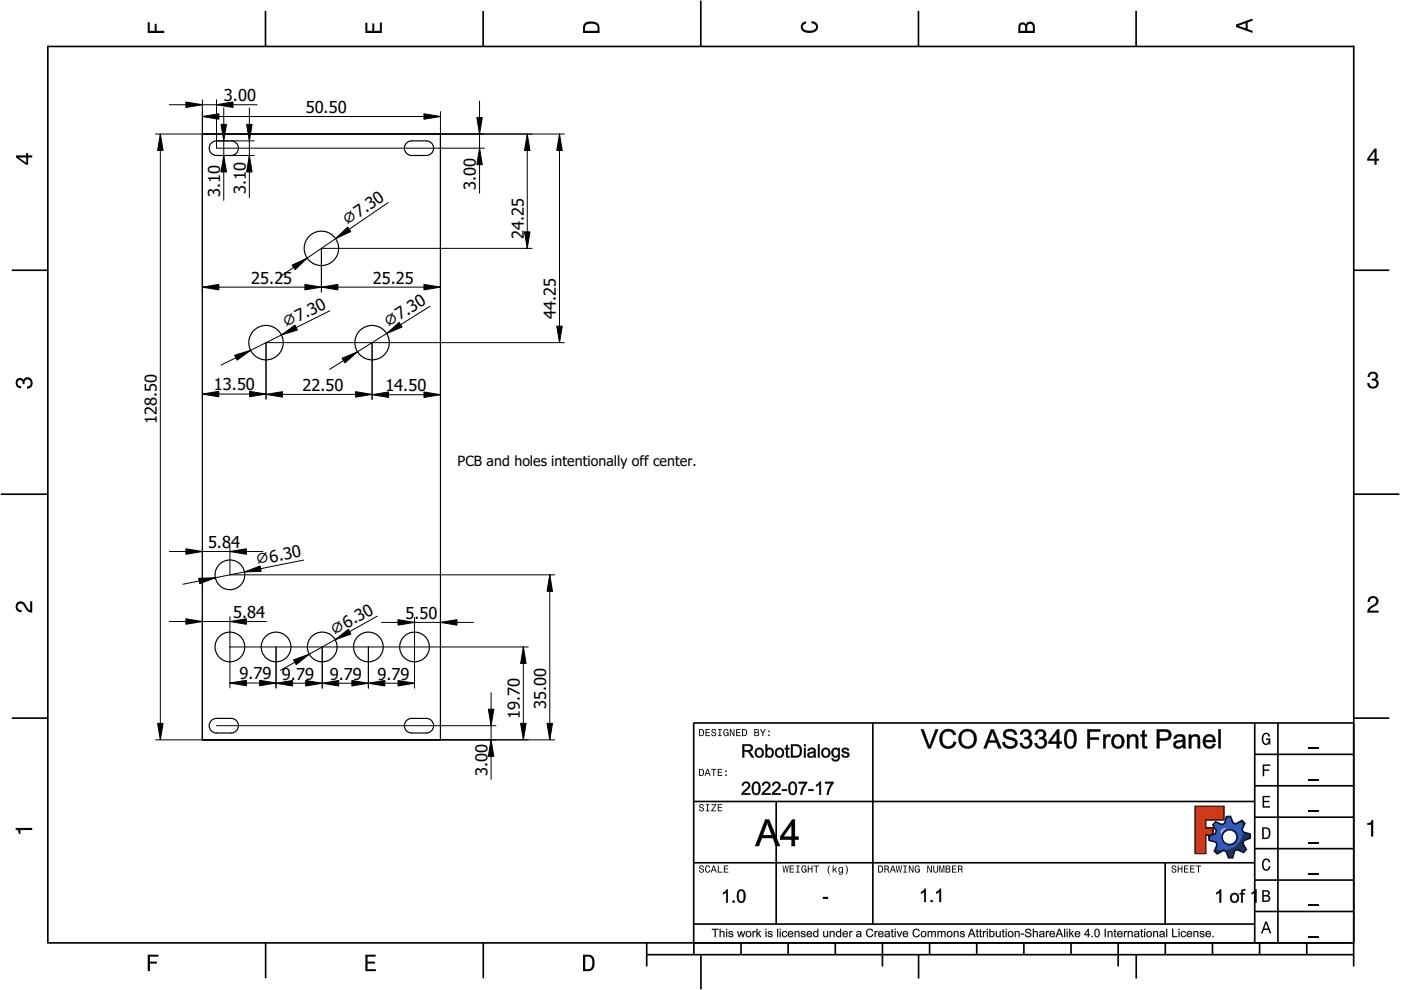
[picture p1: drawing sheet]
<svg xmlns="http://www.w3.org/2000/svg" width="297mm" height="210mm" viewBox="0 0 297 210" stroke-linecap="round" stroke-linejoin="round" font-family="sans-serif">
<defs><g id="words">
<g font-size="3.5">
<text x="47.5" y="21.4">3.00</text>
<text x="64.8" y="23.9">50.50</text>
<text x="46.7" y="41.7" transform="rotate(-90 46.7 41.7)">3.10</text>
<text x="52.1" y="41.1" transform="rotate(-90 52.1 41.1)">3.10</text>
<text x="100.9" y="40.2" transform="rotate(-90 100.9 40.2)">3.00</text>
<text x="73.6" y="47.9" transform="rotate(-34 73.6 47.9)">⌀7.30</text>
<text x="111" y="50.6" transform="rotate(-90 111 50.6)">24.25</text>
<text x="53.3" y="60.1">25.25</text>
<text x="79.1" y="60.1">25.25</text>
<text x="60.6" y="69.6" transform="rotate(-27 60.6 69.6)">⌀7.30</text>
<text x="82.3" y="69.5" transform="rotate(-32 82.3 69.5)">⌀7.30</text>
<text x="117.9" y="67.6" transform="rotate(-90 117.9 67.6)">44.25</text>
<text x="45.4" y="82.8">13.50</text>
<text x="64.1" y="82.9">22.50</text>
<text x="81.7" y="82.9">14.50</text>
<text x="33.2" y="89.9" transform="rotate(-90 33.2 89.9)">128.50</text>
<text x="44.1" y="116.2">5.8</text>
<text x="49" y="116.2">4</text>
<text x="54.4" y="119.9" transform="rotate(-11 54.4 119.9)">⌀6.30</text>
<text x="49.4" y="131">5.84</text>
<text x="86" y="131.2">5.</text>
<text x="89" y="131.2">50</text>
<text x="70.9" y="134.8" transform="rotate(-29 70.9 134.8)">⌀6.30</text>
<text x="50.8" y="144.1">9.79</text>
<text x="59.8" y="144.1">9.79</text>
<text x="69.9" y="144.1">9.79</text>
<text x="80" y="144.1">9.79</text>
<text x="110.2" y="152.4" transform="rotate(-90 110.2 152.4)">19.70</text>
<text x="115.8" y="150.2" transform="rotate(-90 115.8 150.2)">35.00</text>
<text x="103.4" y="164.5" transform="rotate(-90 103.4 164.5)">3.00</text>
</g>
<text font-size="3" x="97" y="98.7">PCB and holes intentionally off center.</text>
</g></defs>
<g fill="none" stroke="#000" stroke-width=".35">
<path d="M10.1 9.7v190.1M10.1 9.9h277M56.3 2.3v7.5M102.4 2.3v7.5M148.6 .1v9.8M194.7 2.3v7.5M240.9 2.3v7.5M287 9.7v195.2M2.5 57.3h7.5M287.1 57.3h7.4M.2 104.8h10M287 104.8h9.7"/>
<path d="M2.5 152.3h7.5M147 153.3h140.1M147.1 153.3v49.1M185.1 153.2v42.8M266 159.9h21M266 153.3v46.7M270.9 153.3v46.7M287.1 152.3h7.4M147 169.9h119M164.6 169.9v26M266 179.9h21M266 173.3h21"/>
<path d="M266 166.6h21M10 199.9h277.1M56.3 199.9v7.5M102.5 199.9v7.5M137.1 199.9v5M147 195.9h119M147 182.9h119M157.1 199.9v2.5M167.1 199.9v2.5M177.1 199.9v2.5M187.1 199.9v5M197.1 199.9v2.5"/>
<path d="M207.1 199.9v2.5M217.1 199.9v2.5M227.1 199.9v2.5M237.1 199.9v5M247 182.9v13M247.1 199.9v2.5M257.1 199.9v2.5M266 193.3h21M266 186.6h21M267.1 199.9v2.5M277.1 199.9v2.5M137.1 202.4h150"/>
<path d="M148.6 202.6v7.2M194.8 202.4v5.1M240.9 202.4v5.1"/>
</g>
<g fill="#000">
<path d="M31.3 4.7h.4v1.8h1.1v-1.4h.4v1.4h1.6v.5h-3.5z" fill-rule="evenodd"/>
<path d="M77.5 4.8h.4v1.7h1v-1.5h.5v1.5h1.1v-1.7h.5v2.2h-3.5z" fill-rule="evenodd"/>
<path d="M124.1 4.9a2.19 2.19 0 0 0-.5 2.1h3.5v-1.2a1.42 1.42 0 0 0-1.7-1.3zM124.3 5.2a2.14 2.14 0 0 1 2.3 .3l.1 1h-2.7l.1-1z" fill-rule="evenodd"/>
<path d="M170.1 4.9l.8-.4v.5a.7 .7 0 0 0-.7 .5 .7 .7 0 0 0 .3 .8 1.69 1.69 0 0 0 2.5-.6 .9 .9 0 0 0-.9-.8v-.5a1.24 1.24 0 0 1 1.3 1.1 1.24 1.24 0 0 1-1 1.4 2.22 2.22 0 0 1-2.5-.7l-.1-.5z" fill-rule="evenodd"/>
<path d="M216.1 5l-.2 .8v1.2h3.5v-1.3a.98 .98 0 0 0-.7-1.1 .98 .98 0 0 0-1.2 .6 .84 .84 0 0 0-1.4-.2zM216.4 5.3a.54 .54 0 0 1 .7-.1 .54 .54 0 0 1 .3 .6v.7h-1.1zM217.9 5.2a.62 .62 0 0 1 .7-.1 .62 .62 0 0 1 .4 .6v.8h-1.2z" fill-rule="evenodd"/>
<path d="M262.1 5.2v.5l3.5 1.3v-.5l-1.1-.3v-1.4l1.1-.4v-.5zM262.6 5.5l1.5-.6v1.1z" fill-rule="evenodd"/>
<path d="M3.4 32.9v.5l2.1 1.5h.5v-1.5h.8v-.5h-.8v-.5h-.4v.5zM4 33.4h1.6v1.1z" fill-rule="evenodd"/>
<path d="M291.4 31.5l-1.5 2.1v.5h1.5v.8h.5v-.8h.5v-.4h-.5v-2.2zM291.4 32.1v1.6h-1.1z" fill-rule="evenodd"/>
<path d="M3.6 80.4a.86 .86 0 0 1 1.4 .1 1.06 1.06 0 0 1 1.2-.5 1.06 1.06 0 0 1 .7 1.2 1.1 1.1 0 0 1-1.2 1.2v-.4a.71 .71 0 0 0 .8-1 .71 .71 0 0 0-1.3-.1v.6h-.4a.61 .61 0 0 0-.3-.8 .61 .61 0 0 0-.8 .2 .61 .61 0 0 0 .2 .8l.6 .2v.4a1.15 1.15 0 0 1-1.2-.6 1.15 1.15 0 0 1 .3-1.3z" fill-rule="evenodd"/>
<path d="M290.3 79.1a1.08 1.08 0 0 1 1.3-.2 1.08 1.08 0 0 1 .5 1.3l-.4 .2a1.06 1.06 0 0 1 .6 1.3 1.06 1.06 0 0 1-1.2 .7 1.1 1.1 0 0 1-1.2-1.2h.4a.71 .71 0 0 0 1 .8 .71 .71 0 0 0 .1-1.3h-.6v-.4a.61 .61 0 0 0 .8-.3 .61 .61 0 0 0-.2-.8 .61 .61 0 0 0-.8 .2l-.2 .5h-.4z" fill-rule="evenodd"/>
<path d="M3.6 127.8a1.22 1.22 0 0 1 2 .7l.4 .6 .4 .3v-1.9h.4v2.4a1.8 1.8 0 0 1-1.7-1.4 .71 .71 0 0 0-.9-.5 .71 .71 0 0 0-.5 .8 .71 .71 0 0 0 .9 .6v.4a1.18 1.18 0 0 1-1.2-.6 1.18 1.18 0 0 1 .2-1.4z" fill-rule="evenodd"/>
<path d="M290.3 126.7a1.18 1.18 0 0 1 1.9 .3 1.18 1.18 0 0 1-1 1.7l-.5 .3-.3 .5h1.9v.4h-2.4a1.8 1.8 0 0 1 1.4-1.7 .71 .71 0 0 0 .5-.9 .71 .71 0 0 0-.9-.5 .71 .71 0 0 0-.5 .8h-.4z" fill-rule="evenodd"/>
<path d="M148.2 154.6v1.5h.5a.77 .77 0 0 0 .6-.8 .77 .77 0 0 0-.6-.7zM148.4 154.8a.58 .58 0 0 1 .7 .5 .58 .58 0 0 1-.7 .6zM149.6 154.6v1.5h.9v-.2h-.7v-.5h.6v-.2h-.6v-.4h.7v-.2zM151 154.7a.53 .53 0 0 0 0 .6 .53 .53 0 0 0 .6 .2 .32 .32 0 0 1-.3 .5 .32 .32 0 0 1-.3-.4h-.2a.5 .5 0 0 0 .7 .5 .5 .5 0 0 0 .1-.8l-.4-.1a.28 .28 0 0 1-.1-.4 .28 .28 0 0 1 .4-.1 .28 .28 0 0 1 .1 .3h.2a.51 .51 0 0 0-.3-.4 .51 .51 0 0 0-.5 .1zM152.3 154.6v.2h.2v1.1h-.2v.2h.7v-.2h-.3v-1.1h.3v-.2zM153.5 154.7a.81 .81 0 0 0 .5 1.4l.3-.2 .2 .2v-.8h-.6v.1h.4l-.2 .5a.6 .6 0 0 1-.5-.6 .6 .6 0 0 1 .4-.6l.2 .3h.2l-.1-.3a.53 .53 0 0 0-.8 0zM154.7 154.6v1.5h.2v-1.3l.6 1.3h.2v-1.5h-.2v1.2l-.5-1.2zM156.1 154.6v1.5h.9v-.2h-.7v-.5h.6v-.2h-.6v-.4h.7v-.2zM157.3 154.6v1.5h.5a.77 .77 0 0 0 .6-.8 .77 .77 0 0 0-.6-.7zM157.5 154.8a.58 .58 0 0 1 .7 .5 .58 .58 0 0 1-.7 .6zM159.9 154.6v1.5h.6a.42 .42 0 0 0 .5-.3 .42 .42 0 0 0-.3-.5l.2-.2-.1-.4zM160.1 154.8h.3a.23 .23 0 0 1 .3 .2 .23 .23 0 0 1-.3 .2h-.3zM160.1 155.4h.4a.26 .26 0 0 1 .3 .2 .26 .26 0 0 1-.3 .3h-.4zM161.1 154.6l.5 .9v.6h.2v-.6l.5-.9h-.2l-.4 .7-.3-.7zM162.9 155.8v.3h.3v-.3zM162.9 154.9v.3h.3v-.3z" fill-rule="evenodd"/>
<path d="M267.8 155.7a.85 .85 0 0 1 .9-.3 .85 .85 0 0 1 .6 .8h-.3l-.1-.3a.49 .49 0 0 0-.4-.3 .49 .49 0 0 0-.5 .3 1.2 1.2 0 0 0 .4 1.8 .66 .66 0 0 0 .6-.8h-.6v-.3h.9v1.3h-.1l-.1-.3-.3 .3a.85 .85 0 0 1-1.2-.7v-1.1z" fill-rule="evenodd"/>
<path d="M3.3 175.5h3.5v.5h-2.5v.8h-.3a.77 .77 0 0 0-.7-.9z" fill-rule="evenodd"/>
<path d="M148.4 170.6a.53 .53 0 0 0 0 .6 .53 .53 0 0 0 .6 .2 .32 .32 0 0 1-.3 .5 .32 .32 0 0 1-.3-.4h-.2a.5 .5 0 0 0 .7 .6 .5 .5 0 0 0 .1-.9l-.4-.1a.28 .28 0 0 1-.1-.4 .28 .28 0 0 1 .4-.1 .28 .28 0 0 1 .1 .4h.2a.51 .51 0 0 0-.3-.5 .51 .51 0 0 0-.5 .1zM149.7 170.5v.2h.2v1.1h-.2v.2h.7v-.2h-.3v-1.1h.3v-.2zM150.8 170.5v.2h.8l-.8 1.3h1.1v-.2h-.9l.9-1.3zM152.2 170.5v1.5h.9v-.2h-.7v-.5h.6v-.2h-.6v-.4h.7v-.2z" fill-rule="evenodd"/>
<path d="M148.2 163v1.5h.5a.77 .77 0 0 0 .6-.7 .77 .77 0 0 0-.6-.8zM148.4 163.2a.57 .57 0 0 1 .7 .6 .57 .57 0 0 1-.7 .5zM149.9 163l-.5 1.5h.2l.1-.4h.6l.2 .4h.2l-.6-1.5zM150 163.2l.3 .7h-.5zM150.8 163v.2h.4v1.3h.2v-1.3h.5v-.2zM152.2 163v1.5h.9v-.2h-.7v-.5h.6v-.2h-.6v-.4h.7v-.2zM153.8 164.2v.3h.3v-.3zM153.8 163.4v.3h.3v-.3z" fill-rule="evenodd"/>
<path d="M253.4 171h6.1v2.8h-3.9v1.7h1.6v1.5h-1.6v4h-2.2z" fill-rule="evenodd"/>
<path d="M257.7 174.3l-.5 .6 .7 1.3-.2 .6-1.4 .5v.9l1.5 .4 .3 .5-.7 1.4 .7 .5 1.3-.7 .6 .2 .5 1.4 .9-.1 .3-1.4 .6-.3 1.4 .6 .5-.6-.7-1.3 .2-.6 1.4-.5-.1-.9-1.4-.4-.3-.5 .6-1.4-.6-.6-1.3 .8-.6-.2-.5-1.4h-.9l-.4 1.5-.5 .2zM259.1 177.5a1.6 1.6 0 0 1 3.2 0 1.6 1.6 0 0 1-3.2 0z" fill-rule="evenodd"/>
<path d="M267.7 168.7h1.5v.3h-1.2v.8h1.1v.3h-1.1v.8h1.3v.3h-1.6z" fill-rule="evenodd"/>
<path d="M267.7 162.1h1.6v.3h-1.3v.7h1.1v.3h-1.1v1.2h-.3z" fill-rule="evenodd"/>
<path d="M267.6 175.4v2.5h.8a1.37 1.37 0 0 0 .7-2.2 1.56 1.56 0 0 0-1.5-.3zM267.9 175.7a.98 .98 0 0 1 1.2 .7 .98 .98 0 0 1-.7 1.2h-.5z" fill-rule="evenodd"/>
<path d="M289.9 174.5a.77 .77 0 0 0 .9-.6h.4v3.5h-.5v-2.5h-.8z" fill-rule="evenodd"/>
<path d="M148.4 183.6a.53 .53 0 0 0 0 .6 .53 .53 0 0 0 .6 .2 .32 .32 0 0 1-.3 .5 .32 .32 0 0 1-.3-.4h-.2a.5 .5 0 0 0 .7 .6 .5 .5 0 0 0 .1-.9l-.4-.1a.28 .28 0 0 1-.1-.4 .28 .28 0 0 1 .4-.1 .28 .28 0 0 1 .1 .4h.2a.51 .51 0 0 0-.3-.5 .51 .51 0 0 0-.5 .1zM149.6 183.7l-.1 .2a.67 .67 0 0 0 .1 .9 .67 .67 0 0 0 .8 .1l.2-.4h-.2l-.2 .3a.6 .6 0 0 1-.5-.5 .6 .6 0 0 1 .4-.6l.3 .3h.2l-.2-.4a.5 .5 0 0 0-.8 .1zM151.2 183.5l-.5 1.5h.2l.1-.4h.6l.2 .4h.2l-.6-1.5zM151.3 183.7l.3 .7h-.5zM152.2 183.5v1.5h1v-.2h-.8v-1.3zM153.5 183.5v1.5h.9v-.2h-.7v-.5h.6v-.2h-.6v-.4h.7v-.2z" fill-rule="evenodd"/>
<path d="M165.9 183.5l.3 1.5h.1l.3-1.3 .2 1.3h.2l.2-1.5h-.1l-.2 1.3-.2-1.3h-.2l-.2 1.3-.2-1.3zM167.4 183.5v1.5h1v-.2h-.8v-.5h.7v-.2h-.7v-.4h.7v-.2zM168.8 183.5v.2h.3v1.1h-.3v.2h.7v-.2h-.2v-1.1h.2v-.2zM170.1 183.7a.82 .82 0 0 0 .5 1.3l.3-.2 .1 .2v-.8h-.5v.2h.3l-.2 .4a.6 .6 0 0 1-.5-.5 .6 .6 0 0 1 .5-.6l.2 .3h.2l-.2-.4a.53 .53 0 0 0-.7 .1zM171.3 183.5v1.5h.2v-.7h.6v.7h.2v-1.5h-.2v.6h-.6v-.6zM172.5 183.5v.2h.5v1.3h.2v-1.3h.4v-.2zM175.8 183.5a1.35 1.35 0 0 0 .2 1.9 1.84 1.84 0 0 1 0-1.9zM176.5 183.5v1.5h.2v-.4l.2-.2 .4 .6h.2l-.4-.7 .4-.5h-.2l-.6 .6v-.9zM177.9 184a.59 .59 0 0 0-.2 .7 .59 .59 0 0 0 .7 .3l.1-.2a.31 .31 0 0 1-.1 .5 .31 .31 0 0 1-.4-.2h-.2a.47 .47 0 0 0 .5 .4 .47 .47 0 0 0 .4-.5v-1.2h-.2v.2l-.3-.2zM178 184.1l.1-.1a.42 .42 0 0 1 .4 .4 .42 .42 0 0 1-.4 .5l-.1-.3zM179.3 183.5a1.85 1.85 0 0 1 0 1.9 1.22 1.22 0 0 0 0-1.9z" fill-rule="evenodd"/>
<path d="M186.2 183.5v1.5h.5a.77 .77 0 0 0 .6-.7 .77 .77 0 0 0-.6-.8zM186.4 183.7a.58 .58 0 0 1 .6 .6 .58 .58 0 0 1-.6 .5zM187.5 183.5v1.5h.2v-.6a.45 .45 0 0 1 .5 .1 .45 .45 0 0 1 .1 .5h.2l-.2-.7a.42 .42 0 0 0 .1-.5 .42 .42 0 0 0-.4-.3zM187.7 183.7h.2a.26 .26 0 0 1 .4 .3 .26 .26 0 0 1-.4 .2h-.2zM189.2 183.5l-.6 1.5h.2l.2-.4h.6l.1 .4h.2l-.5-1.5zM189.3 183.7l.2 .7h-.4zM189.9 183.5l.3 1.5h.2l.2-1.3 .2 1.3h.2l.3-1.5h-.2l-.2 1.3-.2-1.3h-.2l-.2 1.3-.2-1.3zM191.5 183.5v.2h.3v1.1h-.3v.2h.8v-.2h-.3v-1.1h.3v-.2zM192.7 183.5v1.5h.2v-1.2l.5 1.2h.3v-1.5h-.2v1.2l-.6-1.2zM194.1 183.7a.81 .81 0 0 0 .5 1.3l.3-.2 .1 .2v-.8h-.5v.2h.3l-.2 .4a.6 .6 0 0 1-.5-.5 .6 .6 0 0 1 .5-.6l.2 .3h.2l-.2-.4a.53 .53 0 0 0-.7 .1zM196.6 183.5v1.5h.2v-1.2l.6 1.2h.2v-1.5h-.2v1.2l-.6-1.2zM197.9 183.5v.9a.52 .52 0 0 0 .5 .6 .52 .52 0 0 0 .5-.6v-.9h-.2v.9a.33 .33 0 0 1-.3 .5 .33 .33 0 0 1-.3-.5v-.9zM199.2 183.5v1.5h.1v-1.4l.3 1.4h.2l.3-1.4v1.4h.1v-1.5h-.2l-.3 1.3-.3-1.3zM200.5 183.5v1.5h.6a.42 .42 0 0 0 .4-.3 .42 .42 0 0 0-.2-.5l.2-.2-.1-.4zM200.7 183.7h.3a.23 .23 0 0 1 .3 .2 .23 .23 0 0 1-.3 .2h-.3zM200.7 184.3h.3a.26 .26 0 0 1 .3 .3 .26 .26 0 0 1-.3 .2h-.3zM201.8 183.5v1.5h1v-.2h-.8v-.5h.7v-.2h-.7v-.4h.8v-.2zM203.1 183.5v1.5h.2v-.6a.45 .45 0 0 1 .5 .1 .45 .45 0 0 1 .1 .5h.2l-.2-.7a.42 .42 0 0 0 .1-.5 .42 .42 0 0 0-.4-.3zM203.3 183.7h.3a.26 .26 0 0 1 .3 .3 .26 .26 0 0 1-.4 .2h-.2z" fill-rule="evenodd"/>
<path d="M248.5 183.6a.53 .53 0 0 0 0 .6 .53 .53 0 0 0 .6 .2 .32 .32 0 0 1-.2 .5 .32 .32 0 0 1-.3-.4h-.2a.5 .5 0 0 0 .6 .6 .5 .5 0 0 0 .2-.9l-.4-.1a.28 .28 0 0 1-.1-.4 .28 .28 0 0 1 .3-.1 .28 .28 0 0 1 .2 .4h.2a.51 .51 0 0 0-.3-.5 .51 .51 0 0 0-.6 .1zM249.7 183.5v1.5h.2v-.7h.6v.7h.2v-1.5h-.2v.6h-.6v-.6zM251 183.5v1.5h1v-.2h-.8v-.5h.7v-.2h-.7v-.4h.8v-.2zM252.3 183.5v1.5h1v-.2h-.8v-.5h.7v-.2h-.7v-.4h.8v-.2zM253.5 183.5v.2h.5v1.3h.2v-1.3h.5v-.2z" fill-rule="evenodd"/>
<path d="M268.3 195.4l-1 2.5h.4l.2-.7h1l.3 .7h.3l-.9-2.5zM268.4 195.8l.4 1.1h-.7z" fill-rule="evenodd"/>
<path d="M267.6 188.7v2.5h1a.7 .7 0 0 0 .7-.5 .7 .7 0 0 0-.4-.8 .61 .61 0 0 0 .3-.8 .61 .61 0 0 0-.7-.4zM267.9 189h.6a.38 .38 0 0 1 .4 .4 .38 .38 0 0 1-.5 .4h-.5zM267.9 190.1h.6a.44 .44 0 0 1 .5 .4 .44 .44 0 0 1-.5 .4h-.6z" fill-rule="evenodd"/>
<path d="M267.8 182.3a.85 .85 0 0 1 .9-.3 .85 .85 0 0 1 .6 .8h-.3l-.1-.2a.47 .47 0 0 0-.4-.3 .47 .47 0 0 0-.4 .3 1.21 1.21 0 0 0 .4 1.7 .64 .64 0 0 0 .5-.7h.4a.89 .89 0 0 1-.8 1 .89 .89 0 0 1-1-.7v-1.1z" fill-rule="evenodd"/>
<path d="M31.3 202.4h2.3v.4h-1.8v1.1h1.5v.4h-1.5v1.6h-.5z" fill-rule="evenodd"/>
<path d="M77.5 202.4h2.1v.4h-1.7v1.1h1.6v.4h-1.6v1.2h1.8v.4h-2.2z" fill-rule="evenodd"/>
<path d="M123.6 202.4v3.5h1.2a1.42 1.42 0 0 0 1.3-1.7 1.38 1.38 0 0 0-1.3-1.8zM124.1 202.8l1 .1a1.89 1.89 0 0 1 0 2.5l-1 .1z" fill-rule="evenodd"/>
</g>
<path d="M277.3 158.6h2.2M277.3 178.6h2.2M277.3 172h2.2M277.3 165.3h2.2M277.3 198.6h2.2M277.3 192h2.2M277.3 185.3h2.2" fill="none" stroke="#000" stroke-width=".25"/>
<g fill="#000">
<path d="M174.5 190.2h1v.3h-1z"/>
<path d="M195.2 154.6h.6l1.3 3.6 1.2-3.6h.7l-1.6 4.1h-.6zM195.2 154.6l1.6 4.1h.5l1.6-4.1h-.5l-1.3 3.8-1.3-3.8zM199.7 155.1a1.8 1.8 0 0 1 3 .7l-.5 .1a1.24 1.24 0 0 0-1.6-.8 1.24 1.24 0 0 0-.8 1.5 1.24 1.24 0 0 0 .9 1.6 1.24 1.24 0 0 0 1.5-1l.6 .1a1.84 1.84 0 0 1-2.2 1.4 1.84 1.84 0 0 1-1.4-2.1l.1-.8zM199.9 155a2.16 2.16 0 0 0 .9 3.7 1.63 1.63 0 0 0 1.9-1.3l-.5-.2a1.3 1.3 0 0 1-1.6 1.1 1.3 1.3 0 0 1-.9-1.7 1.3 1.3 0 0 1 .9-1.5 1.3 1.3 0 0 1 1.6 .8l.5-.2a1.74 1.74 0 0 0-2.8-.7zM203.7 155.1a2.08 2.08 0 0 1 3.3 .7 2.08 2.08 0 0 1-1.6 3 2.13 2.13 0 0 1-2.1-1.3 2.13 2.13 0 0 1 .4-2.4zM203.8 155.2a2.03 2.03 0 0 0-.3 2.5 2.03 2.03 0 0 0 2.4 .8 2.01 2.01 0 0 0 .9-2.8 2.01 2.01 0 0 0-3-.5zM204.2 155.4a1.61 1.61 0 0 0-.3 1.8 1.61 1.61 0 0 0 1.5 1 1.63 1.63 0 0 0 1.1-1.7 1.63 1.63 0 0 0-1.3-1.4zM204.2 155.4a1.48 1.48 0 0 1 1.8-.1 1.48 1.48 0 0 1 .5 1.7 1.45 1.45 0 0 1-1.8 1.3 1.45 1.45 0 0 1-.9-2zM210.1 154.6h.6l1.7 4.1h-.7l-.5-1.3h-1.6l-.4 1.3h-.7zM210.1 154.6l-1.5 4.1h.5l.4-1.3h1.8l.4 1.3h.6l-1.6-4.1zM210.3 155.1v.5l-.6 1.4h1.3zM210.3 155.1l.8 1.9h-1.4zM213 154.9a1.61 1.61 0 0 1 2.6 .9l-.5 .1a.99 .99 0 0 0-.9-.8 .99 .99 0 0 0-1 .5l.3 .5 1 .2a1.23 1.23 0 0 1 1.3 1.4 1.23 1.23 0 0 1-1.6 1.1 1.42 1.42 0 0 1-1.7-1.5h.5a1.14 1.14 0 0 0 1 .9 1.14 1.14 0 0 0 1.2-.6l-.3-.5-1.6-.5a.96 .96 0 0 1-.3-1.7zM213 155a1.09 1.09 0 0 0-.1 1.2 1.09 1.09 0 0 0 1.1 .6l.7 .2a.66 .66 0 0 1 .5 .8 .66 .66 0 0 1-.8 .5 1.07 1.07 0 0 1-1.4-1l-.5 .1a1.66 1.66 0 0 0 1.5 1.3 1.66 1.66 0 0 0 1.7-1l-.1-.6-.6-.6-1.6-.5a.56 .56 0 0 1-.2-.7 .56 .56 0 0 1 .6-.3 .89 .89 0 0 1 1.3 .8h.5a1.55 1.55 0 0 0-2.6-.8zM216.7 154.9a1.13 1.13 0 0 1 1.6-.1 1.13 1.13 0 0 1 0 1.6l-.2 .1a1.07 1.07 0 0 1 .8 .8 1.07 1.07 0 0 1-.4 1.1 1.32 1.32 0 0 1-1.4 .3 1.32 1.32 0 0 1-.9-1.1l.5-.1a.77 .77 0 0 0 1 .8 .77 .77 0 0 0 .6-1.1 .77 .77 0 0 0-1.2-.4l.1-.5a.66 .66 0 0 0 .9-.5 .66 .66 0 0 0-.7-.8 .66 .66 0 0 0-.6 .8l-.6-.1zM216.7 154.9l-.4 .8 .5 .1a.71 .71 0 0 1 .7-.9 .71 .71 0 0 1 .7 .9 .71 .71 0 0 1-.9 .5l-.1 .5a.83 .83 0 0 1 1.1 .5 .83 .83 0 0 1-.6 1 .83 .83 0 0 1-1-.8l-.5 .1a1.26 1.26 0 0 0 1.7 1 1.26 1.26 0 0 0 .6-1.9l-.5-.2a.98 .98 0 0 0 .5-1.3 .98 .98 0 0 0-1.3-.5zM219.8 154.9a1.13 1.13 0 0 1 1.6-.1 1.13 1.13 0 0 1 0 1.6l-.2 .1a1.07 1.07 0 0 1 .9 .8 1.07 1.07 0 0 1-.5 1.1 1.32 1.32 0 0 1-1.4 .3 1.32 1.32 0 0 1-.8-1.1l.5-.1a.77 .77 0 0 0 .9 .8 .77 .77 0 0 0 .6-1.1 .77 .77 0 0 0-1.1-.4v-.5a.66 .66 0 0 0 .9-.5 .66 .66 0 0 0-.6-.8 .66 .66 0 0 0-.7 .8l-.5-.1zM219.8 154.9l-.4 .8 .5 .1a.71 .71 0 0 1 .7-.9 .71 .71 0 0 1 .7 .9 .71 .71 0 0 1-.9 .5l-.1 .5a.83 .83 0 0 1 1.2 .5 .83 .83 0 0 1-.7 1 .83 .83 0 0 1-.9-.8l-.5 .1a1.26 1.26 0 0 0 1.7 1 1.26 1.26 0 0 0 .5-1.9l-.5-.2a.98 .98 0 0 0 .6-1.3 .98 .98 0 0 0-1.4-.5zM224.1 154.6h.5v2.6h.5v.5h-.5v1h-.6l.1-1h-1.8v-.5zM224.2 154.6l-1.9 2.6v.5h1.8v1h.5l-.1-1h.6v-.5l-.6 .1 .1-2.7zM224 155.4l-1.2 1.9 1.3-.1zM224.1 155.3v2h-1.4zM226.2 154.8a1.38 1.38 0 0 1 1.5 .1 1.38 1.38 0 0 1 .6 1.4 2.06 2.06 0 0 1-1.1 2.4 1.36 1.36 0 0 1-1.6-1.5 2.72 2.72 0 0 1 .6-2.4zM226.2 154.9a3.3 3.3 0 0 0-.2 3.4 1.25 1.25 0 0 0 1.4 .3 1.25 1.25 0 0 0 .8-1.3 2.18 2.18 0 0 0-.9-2.6h-.6zM226.4 155.3a3.5 3.5 0 0 0 .2 2.8 .81 .81 0 0 0 .9-.1 .81 .81 0 0 0 .2-.9v-.9a.82 .82 0 0 0-.2-.9 .82 .82 0 0 0-.9-.1zM226.5 155.1a.89 .89 0 0 1 1 .1 .89 .89 0 0 1 .3 1v.9a.85 .85 0 0 1-.4 1.1 .85 .85 0 0 1-1.1-.2 3.1 3.1 0 0 1 .2-2.9zM230.5 154.6h2.8v.6l-2.2-.1v1.3l1.9-.1v.6l-1.9-.1v1.9h-.6zM230.6 154.6v4.1h.5l-.1-1.9h2v-.4h-2v-1.3h2.3v-.5zM233.9 155.7h.5v.5a.68 .68 0 0 1 .4-.5 .68 .68 0 0 1 .7 .2l-.2 .5a.55 .55 0 0 0-.8 .2v2.1h-.6zM233.9 155.7v3h.5v-1.6a.67 .67 0 0 1 .1-.7 .67 .67 0 0 1 .8-.1l.2-.4a.76 .76 0 0 0-1.2 .3l.1-.5zM236.1 156a1.52 1.52 0 0 1 2.3 1 1.52 1.52 0 0 1-2 1.7 1.73 1.73 0 0 1-.3-2.7zM236.1 156a1.52 1.52 0 0 0-.3 1.8 1.52 1.52 0 0 0 1.7 .8 1.48 1.48 0 0 0 .7-2.1 1.48 1.48 0 0 0-2.1-.5zM236.4 156.4a1.07 1.07 0 0 0-.2 1.2 1.07 1.07 0 0 0 1 .6 1.09 1.09 0 0 0 .6-1.2 1.09 1.09 0 0 0-1-.8zM236.4 156.3a.98 .98 0 0 1 1.2 0 .98 .98 0 0 1 .3 1.2 .9 .9 0 0 1-1.1 .8 .9 .9 0 0 1-.7-1.1zM238.9 155.7h.5v.5a1.05 1.05 0 0 1 1.3-.5 1.05 1.05 0 0 1 .7 1.2v1.8h-.6v-1.8a.67 .67 0 0 0-.8-.8 .67 .67 0 0 0-.5 1v1.6h-.6zM239 155.7v3h.4v-1.6a.75 .75 0 0 1 .6-1 .75 .75 0 0 1 .9 .8l-.1 1.8h.5v-2.3a1.05 1.05 0 0 0-.9-.7 1.05 1.05 0 0 0-1 .6v-.6zM242.1 155l.6-.3v1h.5v.5l-.5-.1v1.7a.31 .31 0 0 0 .1 .4 .31 .31 0 0 0 .4 0l.1 .5a.79 .79 0 0 1-.9-.1 .79 .79 0 0 1-.3-.8l.1-1.7-.4 .1v-.5h.4zM242.2 155v.8l-.4-.1v.4h.4v1.7a.68 .68 0 0 0 .2 .8 .68 .68 0 0 0 .8 0v-.4a.35 .35 0 0 1-.4 0 .35 .35 0 0 1-.2-.4v-1.7h.6v-.4l-.6 .1 .1-1.1zM245.2 154.6l2.2 .1a1.19 1.19 0 0 1 1 1.2 1.19 1.19 0 0 1-1.2 1.1h-1.4l.1 1.7h-.7zM245.3 154.6v4.1h.5v-1.7h1a1.19 1.19 0 0 0 1.5-1.2 1.19 1.19 0 0 0-1.5-1.1zM245.8 155.1v1.4a2.44 2.44 0 0 0 1.8-.2 .73 .73 0 0 0-.3-1.1zM245.8 155.1h1a.79 .79 0 0 1 1.1 .7 .79 .79 0 0 1-1 .8h-1.1zM249.2 155.9a1.34 1.34 0 0 1 2.1 .5v1.7l.2 .6h-.6l-.1-.4a1.27 1.27 0 0 1-2-.2 1.23 1.23 0 0 1 1.5-1.2l.5-.1a.74 .74 0 0 0-.7-.7 .74 .74 0 0 0-.8 .6l-.5-.1zM249.2 156l-.4 .6h.5a.76 .76 0 0 1 .6-.6 .76 .76 0 0 1 .8 .3v-.1a.37 .37 0 0 1 .2 .4 .37 .37 0 0 1-.3 .3l-1.1 .2a.9 .9 0 0 0-.7 1 1.27 1.27 0 0 0 2.1 .1v.5h.5l-.1-.6v-1.8a1.37 1.37 0 0 0-2.1-.3zM249.5 157.6a.5 .5 0 0 0 0 .7 .5 .5 0 0 0 .7-.1l.5-.3 .1-.7zM249.4 157.5l1.4-.4a.92 .92 0 0 1-.4 1.1 .92 .92 0 0 1-1.1-.1zM252 155.7h.6l-.1 .5a1.05 1.05 0 0 1 1.3-.5 1.05 1.05 0 0 1 .7 1.2v1.8h-.6v-1.8a.67 .67 0 0 0-.8-.8 .67 .67 0 0 0-.5 1v1.6h-.6zM252.1 155.7v3h.5l-.1-1.6a.75 .75 0 0 1 .6-1 .75 .75 0 0 1 .9 .8l-.1 1.8h.5v-2.3a1.05 1.05 0 0 0-.9-.7 1.05 1.05 0 0 0-1 .6v-.6zM255.4 156.1a1.38 1.38 0 0 1 1.7-.3 1.38 1.38 0 0 1 .6 1.6l-2.1-.1a.83 .83 0 0 0 .6 1 .83 .83 0 0 0 1-.6h.5a1.2 1.2 0 0 1-1.6 1 1.62 1.62 0 0 1-.7-2.6zM255.4 156.1a1.47 1.47 0 0 0-.1 2 1.47 1.47 0 0 0 1.9 .3l.5-.6-.5-.1a.85 .85 0 0 1-1.1 .6 .85 .85 0 0 1-.6-1h2.2a1.32 1.32 0 0 0-.7-1.4 1.32 1.32 0 0 0-1.6 .2zM255.9 156.3l-.3 .6h1.6a.76 .76 0 0 0-.5-.7 .76 .76 0 0 0-.8 .1zM255.8 156.3l.6-.3 .5 .2 .2 .3 .1 .5h-1.7zM258.3 154.6h.6v4.1h-.6zM258.3 154.6v4.1h.5v-4.1z"/>
<path d="M195.2 154.6h.6l1.3 3.6 1.3-3.6h.5l-1.6 4.1h-.5zM199.7 155.1a1.76 1.76 0 0 1 3 .6l-.5 .2a1.26 1.26 0 0 0-1.6-.8 1.26 1.26 0 0 0-.9 1.5 1.28 1.28 0 0 0 1 1.6 1.28 1.28 0 0 0 1.5-1l.5 .2a1.85 1.85 0 0 1-2.3 1.2 1.85 1.85 0 0 1-1.2-2.3zM203.8 155.1a2.04 2.04 0 0 1 3.1 .7 2.04 2.04 0 0 1-1.5 2.9 2.09 2.09 0 0 1-2.1-1.2 2.09 2.09 0 0 1 .5-2.4zM204.2 155.4a1.65 1.65 0 0 0-.4 1.9 1.65 1.65 0 0 0 1.6 .9 1.67 1.67 0 0 0 1.1-1.7 1.67 1.67 0 0 0-1.3-1.5zM210.1 154.6h.6l1.6 4.1h-.6l-.5-1.3h-1.6l-.5 1.3h-.5zM210.4 155.1l-.7 1.9h1.4zM213 155a1.58 1.58 0 0 1 2.6 .8h-.5a1.01 1.01 0 0 0-.9-.8 1.01 1.01 0 0 0-1 .6l.3 .5a3 3 0 0 1 2.2 1 1.33 1.33 0 0 1-1.8 1.6 1.37 1.37 0 0 1-1.4-1.3l.5-.1a1.15 1.15 0 0 0 1 .9 1.15 1.15 0 0 0 1.2-.6 1.51 1.51 0 0 0-1.5-.9 1.04 1.04 0 0 1-.9-.6 1.04 1.04 0 0 1 .2-1.1zM216.7 154.9a1.09 1.09 0 0 1 1.5-.1 1.09 1.09 0 0 1 .1 1.6l-.2 .1a1.22 1.22 0 0 1 .5 1.7 1.22 1.22 0 0 1-1.7 .4l-.5-.4-.2-.6 .5-.1a.81 .81 0 0 0 1 .8 .81 .81 0 0 0 .6-1 .81 .81 0 0 0-1.1-.5l.1-.5a.69 .69 0 0 0 .8-.5 .69 .69 0 0 0-.6-.8 .69 .69 0 0 0-.7 .8l-.5-.1zM219.8 154.9a1.09 1.09 0 0 1 1.6-.1 1.09 1.09 0 0 1 0 1.6l-.2 .1a1.22 1.22 0 0 1 .6 1.7 1.22 1.22 0 0 1-1.8 .4l-.4-.4-.2-.6 .5-.1a.81 .81 0 0 0 .9 .8 .81 .81 0 0 0 .6-1 .81 .81 0 0 0-1.1-.5l.1-.5a.69 .69 0 0 0 .9-.5 .69 .69 0 0 0-.7-.8 .69 .69 0 0 0-.7 .8l-.5-.1zM224.2 154.6h.4v2.6h.5v.5h-.5v1h-.5v-1h-1.8v-.5zM224.1 155.4l-1.3 1.8h1.3zM226.2 154.9a1.34 1.34 0 0 1 1.5 0 1.34 1.34 0 0 1 .5 1.4 2.02 2.02 0 0 1-1 2.4 1.32 1.32 0 0 1-1.6-1.5 2.68 2.68 0 0 1 .6-2.3zM226.5 155.2a3 3 0 0 0 0 3 .84 .84 0 0 0 1-.1 .84 .84 0 0 0 .2-1v-.9a.85 .85 0 0 0-.2-.9 .85 .85 0 0 0-1-.1zM230.6 154.6h2.7v.5h-2.2v1.3h1.9v.4h-1.9v1.9h-.5zM233.9 155.7h.5v.5a.71 .71 0 0 1 1.1-.4l-.2 .5a.65 .65 0 0 0-.7 .1 .65 .65 0 0 0-.2 .7v1.6h-.5zM236.1 156a1.47 1.47 0 0 1 2.3 1 1.47 1.47 0 0 1-2 1.6 1.69 1.69 0 0 1-.3-2.6zM236.4 156.4a1.12 1.12 0 0 0-.3 1.2 1.12 1.12 0 0 0 1.1 .7 1.13 1.13 0 0 0 .7-1.3 1.13 1.13 0 0 0-1.1-.9zM239 155.7h.4v.5a1.04 1.04 0 0 1 1.3-.5 1.04 1.04 0 0 1 .6 1.2v1.8h-.5v-1.8a.72 .72 0 0 0-.8-.8 .72 .72 0 0 0-.6 1v1.6h-.4zM242.2 155l.5-.3v1h.5v.4h-.5v1.7a.33 .33 0 0 0 .1 .4 .33 .33 0 0 0 .4 0v.5a.73 .73 0 0 1-.8-.1 .73 .73 0 0 1-.2-.8v-1.7h-.4v-.4h.4zM245.3 154.6h1.5a1.23 1.23 0 0 1 1.6 1.2 1.23 1.23 0 0 1-1.6 1.2h-1v1.7h-.5zM245.8 155.1v1.5a2.47 2.47 0 0 0 1.8-.2 .74 .74 0 0 0 .1-1 .74 .74 0 0 0-.9-.3zM249.2 156a1.41 1.41 0 0 1 2.1 .3l.1 2.4h-.5l-.1-.4a1.2 1.2 0 0 1-2-.4 1.27 1.27 0 0 1 1.5-1h.3a.41 .41 0 0 0 .2-.5 .41 .41 0 0 0-.5-.3l-.7 .1-.3 .4h-.5zM249.4 157.5a.54 .54 0 0 0 .1 .8 .54 .54 0 0 0 .7 0 .9 .9 0 0 0 .6-1.1zM252.1 155.7h.4v.5a1.04 1.04 0 0 1 1.3-.5 1.04 1.04 0 0 1 .6 1.2v1.8h-.5v-1.8a.72 .72 0 0 0-.8-.8 .72 .72 0 0 0-.5 1v1.6h-.5zM255.4 156.1a1.36 1.36 0 0 1 1.6-.3 1.36 1.36 0 0 1 .7 1.5h-2.2a.85 .85 0 0 0 .7 1 .85 .85 0 0 0 1-.6l.5 .1a1.43 1.43 0 0 1-1.9 .8 1.43 1.43 0 0 1-.7-2zM255.8 156.3l-.2 .6h1.6a.8 .8 0 0 0-.5-.7 .8 .8 0 0 0-.9 .1zM258.3 154.6h.5v4.1h-.5z"/>
<path d="M157.4 157.8h1.2a.79 .79 0 0 1 1.1 .6 .79 .79 0 0 1-.9 .9l.4 .3 .7 1h-.5l-1-1.2h-.6v1.2h-.4zM157.4 157.8v2.8h.4l-.1-1.3 .9 .1 .8 1.2h.5l-.8-1.1-.4-.2a.74 .74 0 0 0 .9-.7 .74 .74 0 0 0-1-.7zM157.8 158.1v1l.8-.1a.45 .45 0 0 0 .6-.3 .45 .45 0 0 0-.5-.5zM157.7 158.1h1a.53 .53 0 0 1 .6 .6 .53 .53 0 0 1-.7 .4h-.9zM160.3 158.7a1.05 1.05 0 0 1 1.5 .2 1.05 1.05 0 0 1-.2 1.5 1.05 1.05 0 0 1-1.5-.2l-.1-1zM160.3 158.8a1.03 1.03 0 0 0-.1 1.3 1.03 1.03 0 0 0 1.2 .4 1.02 1.02 0 0 0 .4-1.4 1.02 1.02 0 0 0-1.5-.3zM160.6 159a.7 .7 0 0 0-.2 .9 .7 .7 0 0 0 .9 .3 .69 .69 0 0 0 .2-.9 .69 .69 0 0 0-.9-.3zM160.5 159a.77 .77 0 0 1 1.2 .4 .77 .77 0 0 1-.7 1 .84 .84 0 0 1-.5-1.4zM162.3 157.8h.4l-.1 1a.78 .78 0 0 1 .8-.3 .78 .78 0 0 1 .6 .6 .96 .96 0 0 1-.2 1.3 .96 .96 0 0 1-1.2 0l.1 .2h-.4zM162.3 157.8v2.8h.3v-.4a.83 .83 0 0 0 1.1 .3 .83 .83 0 0 0 .3-1.1 .76 .76 0 0 0-.5-.8 .76 .76 0 0 0-.9 .3v-1.1zM162.8 159a.71 .71 0 0 0-.2 .9 .71 .71 0 0 0 .7 .4 .74 .74 0 0 0 .4-.8 .74 .74 0 0 0-.7-.6zM162.7 159a.65 .65 0 0 1 .9 0 .65 .65 0 0 1 .1 .8 .53 .53 0 0 1-.4 .6 .53 .53 0 0 1-.6-.3l-.1-.5zM164.6 158.7a1.05 1.05 0 0 1 1.5 .2 1.05 1.05 0 0 1-.2 1.5 1.05 1.05 0 0 1-1.5-.2l-.1-1zM164.6 158.8a1.03 1.03 0 0 0-.2 1.3 1.03 1.03 0 0 0 1.3 .4 1.02 1.02 0 0 0 .4-1.4 1.02 1.02 0 0 0-1.5-.3zM164.9 159a.7 .7 0 0 0-.2 .9 .7 .7 0 0 0 .8 .3 .69 .69 0 0 0 .3-.9 .69 .69 0 0 0-.9-.3zM164.8 159a.77 .77 0 0 1 1.2 .4 .77 .77 0 0 1-.7 1 .84 .84 0 0 1-.5-1.4zM166.6 158.1l.4-.3v.8h.4v.3h-.4l.1 1.3 .3 .1v.3a.57 .57 0 0 1-.6 0 .57 .57 0 0 1-.2-.6l.1-1.1h-.3v-.3h.3zM166.7 158.1v.5h-.3v.3l.3-.1v1.2a.46 .46 0 0 0 .1 .5 .46 .46 0 0 0 .6 .1l-.1-.3a.27 .27 0 0 1-.3 0 .27 .27 0 0 1 0-.3v-1.2l.3 .1v-.3h-.3v-.7zM167.7 157.8h1.3l.6 .3a1.41 1.41 0 0 1 .4 1.5 1.17 1.17 0 0 1-1.3 1h-1zM167.7 157.8v2.8h1a1.42 1.42 0 0 0 1.2-1 1.42 1.42 0 0 0-.4-1.5l-.5-.2zM168.1 158.2v2.1l.6-.1a1.08 1.08 0 0 0 .9-.8 1.08 1.08 0 0 0-.5-1.2zM168 158.1h.7a1.13 1.13 0 0 1 1 1 1.13 1.13 0 0 1-.7 1.2h-1zM170.4 157.8h.5v.5h-.5zM170.5 157.8v.4h.3v-.4zM170.4 158.6h.5v2h-.5zM170.5 158.6v2h.3v-2zM171.4 158.8a.88 .88 0 0 1 .9-.3 .88 .88 0 0 1 .7 .8l.1 1.3h-.5v-.2a.73 .73 0 0 1-1.1 .3 .73 .73 0 0 1-.1-1.1l1.1-.3a.49 .49 0 0 0-.4-.4 .49 .49 0 0 0-.5 .4l-.4-.1zM171.4 158.8l-.2 .4h.4a.52 .52 0 0 1 .3-.4 .52 .52 0 0 1 .6 .1l.1 .5-.9 .1a.6 .6 0 0 0-.3 1 .99 .99 0 0 0 1.2-.2l.1 .3h.3l-.1-.4v-1.2a.97 .97 0 0 0-1.5-.2zM171.7 159.9h-.1a.43 .43 0 0 0 .4 .5 .43 .43 0 0 0 .5-.4l.1-.4zM171.6 159.8l1-.2a.57 .57 0 0 1-.3 .8 .57 .57 0 0 1-.8-.4zM173.4 157.8h.4v2.8h-.4zM173.4 157.8v2.8h.4v-2.8zM174.4 158.7a1.05 1.05 0 0 1 1.5 .2 1.05 1.05 0 0 1-.2 1.5 1.05 1.05 0 0 1-1.5-.2l-.1-1zM174.4 158.8a1.03 1.03 0 0 0-.1 1.3 1.03 1.03 0 0 0 1.2 .4 1.02 1.02 0 0 0 .4-1.4 1.02 1.02 0 0 0-1.5-.3zM174.7 159a.7 .7 0 0 0-.2 .9 .7 .7 0 0 0 .9 .3 .69 .69 0 0 0 .2-.9 .69 .69 0 0 0-.9-.3zM174.6 159a.77 .77 0 0 1 1.2 .4 .77 .77 0 0 1-.7 1 .84 .84 0 0 1-.5-1.4zM176.5 158.8a.77 .77 0 0 1 1.2 0v-.2h.4v1.7a.91 .91 0 0 1-.7 1.1 .91 .91 0 0 1-1.1-.7l.4 .1a.53 .53 0 0 0 .5 .3 .53 .53 0 0 0 .5-.3v-.5a.81 .81 0 0 1-.9 .3 .81 .81 0 0 1-.5-.7v-.7zM176.6 158.8a.93 .93 0 0 0-.2 1.3 .93 .93 0 0 0 1.3 .2 .61 .61 0 0 1-.2 .8 .61 .61 0 0 1-.7-.1l-.1-.2h-.4a.86 .86 0 0 0 1.1 .5 .86 .86 0 0 0 .6-1v-1.7h-.3l.1 .4a.76 .76 0 0 0-1.2-.2zM176.8 159a.65 .65 0 0 0-.1 .9 .65 .65 0 0 0 .8 .2 .65 .65 0 0 0 .2-.9 .65 .65 0 0 0-.9-.2zM176.8 159a.74 .74 0 0 1 1 .4 .74 .74 0 0 1-.6 1 .82 .82 0 0 1-.4-1.4zM178.6 158.7h.1a.85 .85 0 0 1 1.4 .4l-.4 .1a.41 .41 0 0 0-.4-.3 .41 .41 0 0 0-.4 .3l.4 .2a.68 .68 0 0 1 .8 .6 .68 .68 0 0 1-.8 .7 .71 .71 0 0 1-.9-.7l.3-.1a.5 .5 0 0 0 .5 .4 .5 .5 0 0 0 .5-.3l-.2-.1a.92 .92 0 0 1-1.1-.9zM178.6 158.8a.6 .6 0 0 0 0 .7 .6 .6 0 0 0 .7 .2l.4 .2a.5 .5 0 0 1-.4 .5 .5 .5 0 0 1-.5-.5l-.4 .1a.82 .82 0 0 0 .9 .6 .82 .82 0 0 0 .7-.7l-.2-.3-1-.4a.48 .48 0 0 1 .4-.4 .48 .48 0 0 1 .5 .3h.3a.88 .88 0 0 0-1.4-.3z"/>
<path d="M157.4 157.8h1.2a.77 .77 0 0 1 1 .7 .77 .77 0 0 1-.8 .8l1.1 1.3h-.5l-.7-1.1-.5-.1h-.4v1.2h-.4zM157.8 158.1v1h.8a.48 .48 0 0 0 .6-.4 .48 .48 0 0 0-.5-.6zM160.3 158.8a1.01 1.01 0 0 1 1.5 .2 1.01 1.01 0 0 1-.2 1.4 1.01 1.01 0 0 1-1.4-.2l-.1-.9zM160.6 159a.74 .74 0 0 0-.2 .9 .74 .74 0 0 0 .9 .4 .73 .73 0 0 0 .3-1 .73 .73 0 0 0-1-.3zM162.3 157.8h.3v1a.88 .88 0 0 1 1.2 0 .88 .88 0 0 1 .2 1.1 .79 .79 0 0 1-.5 .7 .79 .79 0 0 1-.9-.3v.3h-.3zM162.8 159a.73 .73 0 0 0-.2 .9 .73 .73 0 0 0 .8 .4 .74 .74 0 0 0 .4-.9 .74 .74 0 0 0-.9-.5zM164.6 158.8a1.01 1.01 0 0 1 1.5 .2 1.01 1.01 0 0 1-.2 1.4 1.01 1.01 0 0 1-1.5-.2v-.9zM164.8 159a.74 .74 0 0 0-.1 .9 .74 .74 0 0 0 .9 .4 .73 .73 0 0 0 .3-1 .73 .73 0 0 0-1.1-.3zM166.7 158.1l.3-.2v.7h.3v.3h-.3v1.1l.1 .3h.2l.1 .3a.5 .5 0 0 1-.6 0 .5 .5 0 0 1-.1-.6v-1.1h-.3v-.3h.3zM167.7 157.8h1a1.41 1.41 0 0 1 1.3 1.3 1.41 1.41 0 0 1-1 1.5h-1.3zM168.1 158.2v2.1h.6a1.06 1.06 0 0 0 .9-1.1 1.06 1.06 0 0 0-.9-1zM170.5 157.8h.3v.4h-.3zM170.5 158.6h.3v2h-.3zM171.4 158.8a.87 .87 0 0 1 .9-.3 .87 .87 0 0 1 .6 .8l.1 1.3h-.3l-.1-.2a.74 .74 0 0 1-.9 .3 .74 .74 0 0 1-.5-.9l.5-.3 .9-.2a.51 .51 0 0 0-.5-.5 .51 .51 0 0 0-.5 .4h-.4zM171.6 159.8a.36 .36 0 0 0 0 .5 .36 .36 0 0 0 .5 .1l.4-.3 .1-.5zM173.4 157.8h.4v2.8h-.4zM174.4 158.8a1.01 1.01 0 0 1 1.5 .2 1.01 1.01 0 0 1-.2 1.4 1.01 1.01 0 0 1-1.4-.2l-.1-.9zM174.7 159a.74 .74 0 0 0-.2 .9 .74 .74 0 0 0 .9 .4 .73 .73 0 0 0 .3-1 .73 .73 0 0 0-1-.3zM176.6 158.8l.5-.3 .6 .3v-.2h.3v1.7a.88 .88 0 0 1-.6 1.1 .88 .88 0 0 1-1.1-.6h.4a.57 .57 0 0 0 .7 .3 .57 .57 0 0 0 .3-.8 .97 .97 0 0 1-1.3-.2 .97 .97 0 0 1 .2-1.3zM176.8 159a.72 .72 0 0 0-.2 .9 .72 .72 0 0 0 .9 .3 .7 .7 0 0 0 .2-.9 .7 .7 0 0 0-.9-.3zM178.6 158.8a.87 .87 0 0 1 1.4 .3l-.3 .1a.4 .4 0 0 0-.5-.4 .4 .4 0 0 0-.3 .5h.2a.86 .86 0 0 1 1 .9 .89 .89 0 0 1-.9 .4 .89 .89 0 0 1-.8-.6l.4-.1a.45 .45 0 0 0 .4 .5 .45 .45 0 0 0 .4-.5l-.1-.1a.89 .89 0 0 1-1-.8z"/>
<path d="M157.6 165.9a.91 .91 0 0 1 1.4 .2 .91 .91 0 0 1-.5 1.4l-.8 .7h1.4v.3h-1.9a3.2 3.2 0 0 1 1.3-1.6 .53 .53 0 0 0-.2-.9 .53 .53 0 0 0-.7 .6l-.3-.1zM159.8 165.9a.99 .99 0 0 1 1.2 .1 .99 .99 0 0 1 .2 1.2 1.01 1.01 0 0 1-.2 1.1 1.01 1.01 0 0 1-1.1 .1 2.12 2.12 0 0 1-.1-2.5zM160 166.1a1.88 1.88 0 0 0 .2 2.2h.3a1.72 1.72 0 0 0 0-2.3zM161.8 165.9a.91 .91 0 0 1 1.5 .2 .91 .91 0 0 1-.6 1.4l-.7 .7h1.3v.3h-1.8a3.2 3.2 0 0 1 1.3-1.6 .53 .53 0 0 0-.2-.9 .53 .53 0 0 0-.7 .6l-.3-.1zM164 165.9a.91 .91 0 0 1 1.4 .2 .91 .91 0 0 1-.5 1.4l-.8 .7h1.4v.3h-1.8a3.2 3.2 0 0 1 1.3-1.6 .53 .53 0 0 0-.2-.9 .53 .53 0 0 0-.7 .6l-.4-.1zM165.8 167.3h1v.4h-1zM167.6 165.9a.99 .99 0 0 1 1.1 .1 .99 .99 0 0 1 .3 1.2 1.01 1.01 0 0 1-.3 1.1 1.01 1.01 0 0 1-1.1 .1 2.12 2.12 0 0 1 0-2.5zM167.8 166.1a1.88 1.88 0 0 0 .1 2.2h.3a1.72 1.72 0 0 0 0-2.3zM169.3 165.8h1.8v.2l-.7 1.3-.3 1.2h-.4a4.2 4.2 0 0 1 1-2.4h-1.4zM171.4 167.3h1.1v.4h-1.1zM173 166.4l.8-.7h.3v2.8h-.4v-2.2l-.7 .5zM174.9 165.8h1.8v.2l-.7 1.3-.3 1.2h-.4a4.2 4.2 0 0 1 1-2.4h-1.4z"/>
<path d="M157.5 165.9a.95 .95 0 0 1 1.5 .2 .95 .95 0 0 1-.5 1.4l-.8 .7h1.4v.4h-1.9l.3-.7 .9-.9a.51 .51 0 0 0 .3-.6 .51 .51 0 0 0-.6-.3 .51 .51 0 0 0-.4 .5h-.5zM157.6 166l-.3 .5 .3 .1a.58 .58 0 0 1 .9-.5 .58 .58 0 0 1-.1 1l-.9 .8-.3 .6h1.9v-.3h-1.5l.6-.6a1.03 1.03 0 0 0 .4-1.7l-.7-.1zM159.8 165.9a1.03 1.03 0 0 1 1.2 .1 1.03 1.03 0 0 1 .3 1.2 1.05 1.05 0 0 1-.3 1.1 1.05 1.05 0 0 1-1.2 .2 2.15 2.15 0 0 1 0-2.6zM159.8 165.9a2.28 2.28 0 0 0-.1 2.4 .89 .89 0 0 0 1 .1 .89 .89 0 0 0 .5-.9 1.19 1.19 0 0 0-1.1-1.7zM159.9 166.2a2.18 2.18 0 0 0 .3 2h.2a1.71 1.71 0 0 0 0-2.1zM160 166.1l.5-.1a1.73 1.73 0 0 1 0 2.3h-.3a1.87 1.87 0 0 1-.2-2.2zM161.8 165.9a.95 .95 0 0 1 1.5 .2 .95 .95 0 0 1-.5 1.4l-.8 .7h1.4v.4h-1.9l.2-.7 1-.9a.51 .51 0 0 0 .3-.6 .51 .51 0 0 0-.6-.3 .51 .51 0 0 0-.4 .5h-.5zM161.9 166l-.3 .5 .3 .1a.58 .58 0 0 1 .9-.5 .58 .58 0 0 1-.1 1l-.9 .8-.3 .6h1.8v-.3h-1.4l.6-.6a1.03 1.03 0 0 0 .4-1.7l-.7-.1zM164 165.9a.95 .95 0 0 1 1.4 .2 .95 .95 0 0 1-.5 1.4l-.8 .7h1.4v.4h-1.9l.3-.7 .9-.9a.51 .51 0 0 0 .3-.6 .51 .51 0 0 0-.6-.3 .51 .51 0 0 0-.4 .5h-.4zM164 166l-.3 .5 .4 .1a.58 .58 0 0 1 .9-.5 .58 .58 0 0 1-.1 1l-1 .8-.2 .6h1.8v-.3h-1.4l.5-.6a1.03 1.03 0 0 0 .5-1.7l-.7-.1zM165.8 167.3h1.1v.4h-1.1zM165.8 167.3v.4h1v-.4zM167.5 165.9a1.03 1.03 0 0 1 1.2 .1 1.03 1.03 0 0 1 .3 1.2 1.05 1.05 0 0 1-.3 1.1 1.05 1.05 0 0 1-1.1 .2 2.15 2.15 0 0 1-.1-2.6zM167.6 165.9a2.28 2.28 0 0 0-.2 2.4 .89 .89 0 0 0 1.1 .1 .89 .89 0 0 0 .4-.9 1.19 1.19 0 0 0-1-1.7zM167.7 166.2a2.18 2.18 0 0 0 .2 2h.3a1.71 1.71 0 0 0 0-2.1zM167.8 166.1l.4-.1a1.73 1.73 0 0 1 0 2.3h-.3a1.87 1.87 0 0 1-.1-2.2zM169.3 165.7h1.9v.3a4.8 4.8 0 0 0-1.1 2.6l-.4-.1a3.8 3.8 0 0 1 1-2.4h-1.4zM169.3 165.8v.3h1.4a4.7 4.7 0 0 0-1 2.4h.4l.2-1.2 .8-1.3v-.2zM171.4 167.3h1.1v.4h-1.1zM171.4 167.3v.4h1.1v-.4zM173 166.4l.5-.3a.4 .4 0 0 1 .6-.4v2.9h-.4v-2.2l-.7 .4zM173 166.4l.1 .4 .7-.5-.1 2.2h.4v-2.8h-.3l-.2 .4zM174.9 165.7h1.9v.3a4.8 4.8 0 0 0-1.1 2.6l-.4-.1a3.8 3.8 0 0 1 1-2.4h-1.4zM174.9 165.8v.3h1.4a4.7 4.7 0 0 0-1 2.4h.4l.2-1.2 .8-1.3v-.2z"/>
<path d="M162.2 173.7h.9l2.3 5.7h-.9l-.6-1.7h-2.4l-.6 1.7h-.8zM162.3 173.8l-2.2 5.6h.8l.6-1.8h2.4l.6 1.8h.9l-2.3-5.6zM162.6 174.4l-.1 .8-.8 1.9h1.9zM162.6 174.3l1.1 2.8h-2zM168 173.7h.6l-.1 3.7h.8v.7l-.8-.1 .1 1.4h-.8l.1-1.4-2.5 .1v-.7zM168 173.8l-2.6 3.6v.6h2.5v1.4h.6v-1.4h.8v-.6h-.8v-3.6zM167.8 174.9l-1.7 2.5h1.8zM167.9 174.7v2.7h-1.9z"/>
<path d="M162.3 173.8h.8l2.3 5.6h-.9l-.6-1.7h-2.4l-.6 1.7h-.8zM162.6 174.4l-.9 2.7h1.9zM168 173.8h.5v3.6h.8v.6h-.8v1.4h-.6v-1.4h-2.5v-.6zM167.9 174.9l-1.8 2.5h1.8z"/>
<path d="M150.9 196.9h1.4v.2h-.5v1.6h-.3v-1.6h-.6zM150.9 196.9v.2h.6v1.6h.3l-.1-1.6h.6v-.2zM152.6 196.9h.2v.7a.46 .46 0 0 1 .5-.2 .46 .46 0 0 1 .3 .5v.8h-.2v-.8a.3 .3 0 0 0-.4-.3 .3 .3 0 0 0-.2 .4v.7h-.2zM152.6 196.9v1.8h.2v-.7a.32 .32 0 0 1 .2-.4 .32 .32 0 0 1 .4 .3v.8h.2v-.8a.45 .45 0 0 0-.3-.5 .45 .45 0 0 0-.5 .2v-.7zM153.9 196.9h.3v.3h-.3zM154 196.9v.3h.2v-.3zM153.9 197.4h.3v1.3h-.3zM154 197.4v1.3h.2v-1.3zM154.5 197.5l.2-.1a.47 .47 0 0 1 .7 .4h-.2a.26 .26 0 0 0-.3-.3 .26 .26 0 0 0-.2 .3l.3 .1a.45 .45 0 0 1 .5 .6 .45 .45 0 0 1-.8 .2l-.3-.4h.2a.32 .32 0 0 0 .3 .2 .32 .32 0 0 0 .3-.2v-.1a.53 .53 0 0 1-.6-.1 .53 .53 0 0 1-.1-.6zM154.5 197.5a.39 .39 0 0 0 0 .5 .39 .39 0 0 0 .5 .1l.2 .2a.31 .31 0 0 1-.3 .3 .31 .31 0 0 1-.3-.3h-.2a.53 .53 0 0 0 .6 .4 .53 .53 0 0 0 .4-.5l-.8-.4a.29 .29 0 0 1 .3-.3 .29 .29 0 0 1 .3 .3l.2-.1a.54 .54 0 0 0-.9-.2zM156.2 197.4h.3l.3 1 .2-1h.3l.2 1 .3-1h.2l-.4 1.3h-.2l-.3-1-.2 1h-.3zM156.3 197.4l.4 1.3h.2l.2-1 .3 1h.2l.4-1.3h-.2l-.3 1-.2-1h-.3l-.2 1-.3-1zM158.1 198.1a.66 .66 0 0 1 1.3 0 .66 .66 0 0 1-1.3 0zM158.1 198.1a.65 .65 0 0 0 1.3 0 .65 .65 0 0 0-1.3 0zM158.4 197.7a.44 .44 0 0 0-.1 .6 .44 .44 0 0 0 .7 .1 .44 .44 0 0 0 .1-.6 .44 .44 0 0 0-.7-.1zM158.4 197.7a.44 .44 0 0 1 .7 .4 .44 .44 0 0 1-.7 .3l-.1-.3zM159.5 197.4h.3l-.1 .2 .2-.2 .4 .1-.1 .2-.4 .1v.9h-.3zM159.6 197.4v1.3h.2v-.7a.29 .29 0 0 1 0-.3 .29 .29 0 0 1 .4 0v-.2l-.2-.1-.2 .2-.1-.2zM160.4 196.9h.2v1l.5-.5h.3l-.5 .5 .6 .8h-.3l-.5-.7-.1 .2v.5h-.2zM160.4 196.9v1.8h.2v-.5l.1-.2 .5 .7h.2l-.5-.8 .5-.5h-.3l-.5 .6v-1.1zM162.3 196.9h.2v.3h-.2zM162.3 196.9v.3h.2v-.3zM162.3 197.4h.2v1.3h-.2zM162.3 197.4v1.3h.2v-1.3zM162.9 197.5l.2-.1a.47 .47 0 0 1 .7 .4h-.3a.26 .26 0 0 0-.2-.3 .26 .26 0 0 0-.3 .3l.3 .1a.45 .45 0 0 1 .5 .6 .45 .45 0 0 1-.7 .2l-.4-.4h.3a.32 .32 0 0 0 .2 .2 .32 .32 0 0 0 .4-.2l-.1-.1a.53 .53 0 0 1-.5-.1 .53 .53 0 0 1-.1-.6zM162.9 197.5a.39 .39 0 0 0 0 .5 .39 .39 0 0 0 .4 .1l.3 .2a.31 .31 0 0 1-.3 .3 .31 .31 0 0 1-.3-.3h-.2a.53 .53 0 0 0 .5 .4 .53 .53 0 0 0 .5-.5l-.8-.4a.29 .29 0 0 1 .3-.3 .29 .29 0 0 1 .3 .3l.2-.1a.54 .54 0 0 0-.9-.2zM164.7 196.9h.3v1.8h-.3zM164.8 196.9v1.8h.2v-1.8zM165.3 196.9h.2v.3h-.2zM165.3 196.9v.3h.2v-.3zM165.3 197.4h.2v1.3h-.2zM165.3 197.4v1.3h.2v-1.3zM165.9 197.6a.55 .55 0 0 1 .6-.2 .55 .55 0 0 1 .4 .4h-.2a.32 .32 0 0 0-.3-.2 .32 .32 0 0 0-.4 .2v.5a.32 .32 0 0 0 .4 .2 .32 .32 0 0 0 .3-.3h.2a.56 .56 0 0 1-.5 .5 .56 .56 0 0 1-.6-.4zM165.9 197.6a.62 .62 0 0 0 0 1 .62 .62 0 0 0 1-.3l-.2-.1a.33 .33 0 0 1-.3 .4 .33 .33 0 0 1-.4-.3v-.5a.33 .33 0 0 1 .3-.3 .33 .33 0 0 1 .4 .3h.2a.54 .54 0 0 0-1-.2zM167.2 197.6a.6 .6 0 0 1 .7-.2 .6 .6 0 0 1 .3 .7h-1a.37 .37 0 0 0 .3 .4 .37 .37 0 0 0 .5-.2h.2a.66 .66 0 0 1-1 .3 .66 .66 0 0 1 0-1zM167.2 197.6a.64 .64 0 0 0 0 1 .64 .64 0 0 0 1-.3h-.2a.37 .37 0 0 1-.5 .2 .37 .37 0 0 1-.3-.4h1a.59 .59 0 0 0-.3-.6 .59 .59 0 0 0-.7 .1zM167.4 197.7l-.2 .2h.8l-.2-.3zM167.4 197.7l.4-.1 .2 .3h-.8zM168.5 197.4h.2v.2a.46 .46 0 0 1 .5-.2 .46 .46 0 0 1 .3 .5v.8h-.2v-.8a.29 .29 0 0 0-.2-.3 .29 .29 0 0 0-.4 .2v.9h-.2zM168.5 197.4v1.3h.2v-.9a.31 .31 0 0 1 .4-.2 .31 .31 0 0 1 .2 .3v.8h.2v-1a.45 .45 0 0 0-.4-.3 .45 .45 0 0 0-.5 .2l.1-.2zM169.9 197.5l.2-.1a.47 .47 0 0 1 .7 .4h-.2a.26 .26 0 0 0-.3-.3 .26 .26 0 0 0-.3 .3l.3 .1a.45 .45 0 0 1 .5 .6 .45 .45 0 0 1-.7 .2l-.4-.4h.3a.32 .32 0 0 0 .3 .2 .32 .32 0 0 0 .3-.2l-.1-.1a.53 .53 0 0 1-.5-.1 .53 .53 0 0 1-.1-.6zM169.9 197.5a.39 .39 0 0 0 0 .5 .39 .39 0 0 0 .4 .1l.3 .2a.31 .31 0 0 1-.3 .3 .31 .31 0 0 1-.3-.3h-.2a.53 .53 0 0 0 .5 .4 .53 .53 0 0 0 .5-.5l-.8-.4a.29 .29 0 0 1 .3-.3 .29 .29 0 0 1 .3 .3l.2-.1a.54 .54 0 0 0-.9-.2zM171.2 197.6a.6 .6 0 0 1 .7-.2 .6 .6 0 0 1 .3 .7h-1a.37 .37 0 0 0 .3 .4 .37 .37 0 0 0 .5-.2h.2a.66 .66 0 0 1-1 .3 .66 .66 0 0 1 0-1zM171.2 197.6a.64 .64 0 0 0 0 1 .64 .64 0 0 0 1-.3h-.2a.37 .37 0 0 1-.5 .2 .37 .37 0 0 1-.3-.4h1a.59 .59 0 0 0-.3-.6 .59 .59 0 0 0-.7 .1zM171.4 197.7l-.2 .2h.8l-.2-.3zM171.4 197.7l.4-.1 .2 .3h-.8zM172.5 197.6a.46 .46 0 0 1 .8 0v-.7h.2v1.8h-.2v-.2a.63 .63 0 0 1-.9-.1 .63 .63 0 0 1 .1-.8zM172.5 197.6a.6 .6 0 0 0-.1 .8 .6 .6 0 0 0 .9 .1v.2h.2v-1.8h-.2v.7a.46 .46 0 0 0-.8 0zM172.7 197.7l-.1 .6 .2 .2a.42 .42 0 0 0 .5-.5 .42 .42 0 0 0-.6-.3zM172.7 197.7l.1-.1a.47 .47 0 0 1 .5 .4 .47 .47 0 0 1-.5 .5l-.2-.2zM174.5 197.4h.3v1a.31 .31 0 0 0 .4 .1 .31 .31 0 0 0 .1-.4v-.7h.3v1.3h-.2v-.2a.46 .46 0 0 1-.5 .2 .46 .46 0 0 1-.4-.3zM174.5 197.4v.8a.45 .45 0 0 0 .4 .5 .45 .45 0 0 0 .5-.2v.2h.2v-1.3h-.2v.7a.33 .33 0 0 1-.3 .5 .33 .33 0 0 1-.4-.5l.1-.7zM175.9 197.4h.2v.2a.46 .46 0 0 1 .6-.2 .46 .46 0 0 1 .3 .5v.8h-.3v-.8a.29 .29 0 0 0-.2-.3 .29 .29 0 0 0-.3 .2l-.1 .9h-.2zM175.9 197.4v1.3h.2l.1-.9a.31 .31 0 0 1 .3-.2 .31 .31 0 0 1 .3 .3l-.1 .8h.3l-.1-1a.45 .45 0 0 0-.4-.3 .45 .45 0 0 0-.4 .2v-.2zM177.4 197.6a.46 .46 0 0 1 .7 0v-.7h.2v1.8h-.2v-.2a.63 .63 0 0 1-.8-.1 .63 .63 0 0 1 .1-.8zM177.4 197.6a.6 .6 0 0 0-.1 .8 .6 .6 0 0 0 .8 .1v.2h.2v-1.8h-.2v.7a.46 .46 0 0 0-.7 0zM177.6 197.7l-.1 .6 .2 .2a.42 .42 0 0 0 .4-.5 .42 .42 0 0 0-.5-.3zM177.5 197.7l.1-.1a.47 .47 0 0 1 .5 .4 .47 .47 0 0 1-.4 .5l-.2-.2zM178.8 197.6a.6 .6 0 0 1 .7-.2 .6 .6 0 0 1 .3 .7h-1a.37 .37 0 0 0 .3 .4 .37 .37 0 0 0 .5-.2h.2a.66 .66 0 0 1-1 .3 .66 .66 0 0 1 0-1zM178.8 197.6a.64 .64 0 0 0 0 1 .64 .64 0 0 0 1-.3h-.2a.37 .37 0 0 1-.5 .2 .37 .37 0 0 1-.3-.4h1a.59 .59 0 0 0-.3-.6 .59 .59 0 0 0-.7 .1zM179 197.7l-.2 .2h.8l-.2-.3zM179 197.7l.4-.1 .2 .3h-.8zM180.1 197.4h.2v.2l.2-.2 .3 .1-.1 .2-.4 .1v.9h-.2zM180.1 197.4v1.3h.2v-.7a.29 .29 0 0 1 0-.3 .29 .29 0 0 1 .4 0l.1-.2-.3-.1-.2 .2v-.2zM181.6 197.6l.1-.1a.52 .52 0 0 1 .6-.2 .52 .52 0 0 1 .3 .6l.1 .8h-.3v-.2a.45 .45 0 0 1-.7 .2 .45 .45 0 0 1 .1-.7l.6-.1a.32 .32 0 0 0-.3-.3 .32 .32 0 0 0-.4 .2h-.2zM181.6 197.6l-.1 .2h.2a.34 .34 0 0 1 .6-.2l.1 .3-.6 .1a.39 .39 0 0 0-.2 .6 .39 .39 0 0 0 .6 .1l.2-.2 .1 .2h.2l-.1-1a.59 .59 0 0 0-1-.1zM181.8 198.2v.1a.29 .29 0 0 0 .2 .3 .29 .29 0 0 0 .3-.3l.1-.2zM181.8 198.2l.6-.2a.35 .35 0 0 1-.2 .5 .35 .35 0 0 1-.4-.3zM183.9 197.1a.78 .78 0 0 1 1.3 .3l-.3 .1a.58 .58 0 0 0-.8-.3 .58 .58 0 0 0-.2 .8 .53 .53 0 0 0 .5 .5 .53 .53 0 0 0 .5-.4h.3a.81 .81 0 0 1-1 .6 .81 .81 0 0 1-.6-.9zM183.8 197.1a.86 .86 0 0 0 0 1.3 .86 .86 0 0 0 1.3-.1l.1-.2h-.3a.57 .57 0 0 1-.7 .4 .57 .57 0 0 1-.4-.7 .57 .57 0 0 1 .4-.7 .57 .57 0 0 1 .7 .4l.2-.1a.76 .76 0 0 0-1.3-.3zM185.4 197.4h.2v.2l.2-.2 .3 .1-.1 .2-.3 .1v.9h-.3zM185.4 197.4v1.3h.2v-.7a.29 .29 0 0 1 .1-.3 .29 .29 0 0 1 .3 0l.1-.2-.3-.1-.2 .2v-.2zM186.3 197.6a.6 .6 0 0 1 .8-.2 .6 .6 0 0 1 .2 .7h-.9a.37 .37 0 0 0 .3 .4 .37 .37 0 0 0 .4-.2h.3a.66 .66 0 0 1-1 .3 .66 .66 0 0 1-.1-1zM186.3 197.6a.64 .64 0 0 0 .1 1 .64 .64 0 0 0 .9-.3h-.2a.37 .37 0 0 1-.4 .2 .37 .37 0 0 1-.3-.4h.9a.59 .59 0 0 0-.3-.6 .59 .59 0 0 0-.7 .1zM186.5 197.7l-.1 .2h.7l-.2-.3zM186.5 197.7l.4-.1 .2 .3h-.7zM187.7 197.6l.1-.1a.52 .52 0 0 1 .6-.2 .52 .52 0 0 1 .3 .6v.8h-.2v-.2a.45 .45 0 0 1-.8 .2 .45 .45 0 0 1 .2-.7l.5-.1a.32 .32 0 0 0-.3-.3 .32 .32 0 0 0-.3 .2h-.2zM187.7 197.6l-.1 .2h.2a.34 .34 0 0 1 .6-.2v.3l-.5 .1a.39 .39 0 0 0-.3 .6 .39 .39 0 0 0 .6 .1l.3-.2v.2h.2l-.1-1a.59 .59 0 0 0-.9-.1zM187.9 198.2l-.1 .1a.29 .29 0 0 0 .3 .3 .29 .29 0 0 0 .3-.3v-.2zM187.8 198.2l.6-.2a.35 .35 0 0 1-.1 .5 .35 .35 0 0 1-.5-.3zM189 197.1l.3-.2v.5h.2v.2h-.2v.8l.2 .1v.2a.33 .33 0 0 1-.4 0 .33 .33 0 0 1-.1-.4v-.7h-.1v-.2h.1zM189 197.1l.1 .3h-.2v.2h.2v.7a.31 .31 0 0 0 .1 .4 .31 .31 0 0 0 .3 0l-.3-.4v-.7h.3v-.2h-.3l.1-.4zM189.7 196.9h.2v.3h-.2zM189.7 196.9v.3h.2v-.3zM189.7 197.4h.2v1.3h-.2zM189.7 197.4v1.3h.2v-1.3zM190.1 197.4h.2l.4 1 .3-1h.3l-.5 1.3h-.2zM190.1 197.4l.5 1.3h.2l.5-1.3h-.2l-.4 1.1-.4-1.1zM191.5 197.6a.6 .6 0 0 1 .8-.2 .6 .6 0 0 1 .3 .7h-1a.37 .37 0 0 0 .3 .4 .37 .37 0 0 0 .4-.2h.3a.66 .66 0 0 1-1 .3 .66 .66 0 0 1-.1-1zM191.5 197.6a.64 .64 0 0 0 .1 1 .64 .64 0 0 0 .9-.3h-.2a.37 .37 0 0 1-.4 .2 .37 .37 0 0 1-.3-.4h.9a.59 .59 0 0 0-.3-.6 .59 .59 0 0 0-.7 .1zM191.7 197.7l-.1 .2h.7l-.2-.3zM191.7 197.7l.4-.1 .2 .3h-.7zM193.8 197.1a.78 .78 0 0 1 1.2 .3l-.2 .1a.58 .58 0 0 0-.8-.3 .58 .58 0 0 0-.3 .8 .53 .53 0 0 0 .5 .5 .53 .53 0 0 0 .6-.4h.2a.81 .81 0 0 1-.9 .6 .81 .81 0 0 1-.6-.9zM193.7 197.1a.86 .86 0 0 0 0 1.3 .86 .86 0 0 0 1.3-.1v-.2h-.2a.57 .57 0 0 1-.7 .4 .57 .57 0 0 1-.4-.7 .57 .57 0 0 1 .4-.7 .57 .57 0 0 1 .7 .4l.2-.1a.76 .76 0 0 0-1.3-.3zM195.2 198.1a.66 .66 0 0 1 1.3 0 .66 .66 0 0 1-1.3 0zM195.2 198.1a.65 .65 0 0 0 1.3 0 .65 .65 0 0 0-1.3 0zM195.6 197.7a.44 .44 0 0 0-.1 .6 .44 .44 0 0 0 .6 .1 .44 .44 0 0 0 .1-.6 .44 .44 0 0 0-.6-.1zM195.5 197.7a.44 .44 0 0 1 .7 .4 .44 .44 0 0 1-.7 .3l-.1-.3zM196.7 197.4h.2v.2a.43 .43 0 0 1 .7 0 .42 .42 0 0 1 .5-.2 .42 .42 0 0 1 .3 .4v.9h-.2v-.8a.25 .25 0 0 0-.2-.3 .25 .25 0 0 0-.3 .2v.9h-.3v-.8a.28 .28 0 0 0-.3-.3 .28 .28 0 0 0-.2 .4v.7h-.2zM196.7 197.4v1.3h.2v-.7a.3 .3 0 0 1 .2-.4 .3 .3 0 0 1 .4 .3l-.1 .8h.3v-.9a.28 .28 0 0 1 .3-.2 .28 .28 0 0 1 .2 .3v.8h.2v-.9a.41 .41 0 0 0-.3-.4 .41 .41 0 0 0-.5 .2 .42 .42 0 0 0-.4-.2 .42 .42 0 0 0-.3 .2v-.2zM198.7 197.4h.3l-.1 .2a.43 .43 0 0 1 .8 0 .42 .42 0 0 1 .5-.2 .42 .42 0 0 1 .3 .4v.9h-.2v-.8a.25 .25 0 0 0-.2-.3 .25 .25 0 0 0-.3 .2l-.1 .9h-.2v-.8a.28 .28 0 0 0-.4-.3 .28 .28 0 0 0-.1 .4v.7h-.3zM198.8 197.4v1.3h.2v-.7a.3 .3 0 0 1 .1-.4 .3 .3 0 0 1 .4 .3v.8h.2v-.9a.28 .28 0 0 1 .4-.2 .28 .28 0 0 1 .2 .3v.8h.2v-.9a.41 .41 0 0 0-.3-.4 .41 .41 0 0 0-.5 .2 .42 .42 0 0 0-.4-.2 .42 .42 0 0 0-.4 .2v-.2zM200.7 198.1a.7 .7 0 0 1 1.4 0 .7 .7 0 0 1-1.4 0zM200.8 198.1a.63 .63 0 0 0 1.2 0 .63 .63 0 0 0-1.2 0zM201.1 197.7a.44 .44 0 0 0-.1 .6 .44 .44 0 0 0 .6 .1 .44 .44 0 0 0 .1-.6 .44 .44 0 0 0-.6-.1zM201.1 197.7a.44 .44 0 0 1 .6 .4 .44 .44 0 0 1-.6 .3l-.1-.3zM202.2 197.4h.2v.2a.46 .46 0 0 1 .6-.2 .46 .46 0 0 1 .3 .5v.8h-.3v-.8a.29 .29 0 0 0-.2-.3 .29 .29 0 0 0-.3 .2l-.1 .9h-.2zM202.2 197.4v1.3h.2v-.9a.31 .31 0 0 1 .4-.2 .31 .31 0 0 1 .2 .3v.8h.2v-1a.45 .45 0 0 0-.4-.3 .45 .45 0 0 0-.4 .2v-.2zM203.6 197.5l.2-.1a.47 .47 0 0 1 .7 .4h-.2a.26 .26 0 0 0-.3-.3 .26 .26 0 0 0-.2 .3l.3 .1a.45 .45 0 0 1 .5 .6 .45 .45 0 0 1-.8 .2l-.3-.4h.2a.32 .32 0 0 0 .3 .2 .32 .32 0 0 0 .3-.2v-.1a.53 .53 0 0 1-.6-.1 .53 .53 0 0 1-.1-.6zM203.6 197.5a.39 .39 0 0 0 0 .5 .39 .39 0 0 0 .5 .1l.2 .2a.31 .31 0 0 1-.3 .3 .31 .31 0 0 1-.3-.3h-.2a.53 .53 0 0 0 .6 .4 .53 .53 0 0 0 .4-.5l-.8-.4a.29 .29 0 0 1 .3-.3 .29 .29 0 0 1 .3 .3l.2-.1a.54 .54 0 0 0-.9-.2zM205.9 196.9h.2l.8 1.8h-.3l-.2-.5h-.8l-.1 .5h-.3zM205.9 196.9l-.7 1.8h.3l.1-.6h.8l.2 .6h.3l-.8-1.8zM206 197.1l-.3 .9h.6zM206 197.1l.3 .9h-.6zM207 197.1l.3-.2v.5h.2v.2h-.2v.8l.2 .1v.2a.33 .33 0 0 1-.3 0 .33 .33 0 0 1-.2-.4l.1-.7h-.2v-.2h.2zM207.1 197.1v.3h-.2v.2h.2v.7a.31 .31 0 0 0 .1 .4 .31 .31 0 0 0 .3 0l-.2-.4v-.7h.2v-.2h-.2v-.4zM207.7 197.1l.3-.2v.5h.2v.2h-.2v.8l.2 .1v.2a.33 .33 0 0 1-.3 0 .33 .33 0 0 1-.2-.4l.1-.7h-.2v-.2h.2zM207.8 197.1v.3h-.2v.2h.2v.7a.31 .31 0 0 0 .1 .4 .31 .31 0 0 0 .3 0l-.2-.4v-.7h.2v-.2h-.2v-.4zM208.4 197.4h.2v.2l.2-.2 .3 .1-.1 .2-.3 .1-.1 .9h-.2zM208.4 197.4v1.3h.2v-.7a.29 .29 0 0 1 .1-.3 .29 .29 0 0 1 .3 0l.1-.2-.3-.1-.2 .2v-.2zM209.2 196.9h.2v.3h-.2zM209.2 196.9v.3h.2v-.3zM209.2 197.4h.2v1.3h-.2zM209.2 197.4v1.3h.2v-1.3zM209.7 196.9h.3v.7a.6 .6 0 0 1 .9 .5 .6 .6 0 0 1-.9 .4v.2h-.3zM209.8 196.9v1.8h.2l-.1-.2a.57 .57 0 0 0 .8-.1 .57 .57 0 0 0 0-.7 .57 .57 0 0 0-.7-.1v-.7zM210.1 197.7a.43 .43 0 0 0-.1 .6 .43 .43 0 0 0 .5 .1v-.7l-.2-.1zM210.1 197.7a.41 .41 0 0 1 .6 .4 .41 .41 0 0 1-.7 .3zM211.1 197.4h.3v1a.31 .31 0 0 0 .4 .1 .31 .31 0 0 0 .1-.4v-.7h.3v1.3h-.2v-.2a.46 .46 0 0 1-.5 .2 .46 .46 0 0 1-.4-.3zM211.1 197.4l.1 .8a.45 .45 0 0 0 .3 .5 .45 .45 0 0 0 .5-.2v.2h.2v-1.3h-.2v.7a.33 .33 0 0 1-.3 .5 .33 .33 0 0 1-.4-.5l.1-.7zM212.6 197.1l.2-.2v.5h.2v.2h-.2v.8l.2 .1v.2a.33 .33 0 0 1-.3 0 .33 .33 0 0 1-.1-.4v-.7h-.2v-.2h.2zM212.6 197.1v.3h-.2v.2h.2v.7a.31 .31 0 0 0 .1 .4 .31 .31 0 0 0 .3 0l-.2-.4v-.7h.2v-.2h-.2v-.4zM213.2 196.9h.2v.3h-.2zM213.2 196.9v.3h.2v-.3zM213.2 197.4h.2v1.3h-.2zM213.2 197.4v1.3h.2v-1.3zM213.7 198.1a.66 .66 0 0 1 1.3 0 .66 .66 0 0 1-1.3 0zM213.7 198.1a.65 .65 0 0 0 1.3 0 .65 .65 0 0 0-1.3 0zM214 197.7a.44 .44 0 0 0-.1 .6 .44 .44 0 0 0 .6 .1 .44 .44 0 0 0 .1-.6 .44 .44 0 0 0-.6-.1zM214 197.7a.44 .44 0 0 1 .7 .4 .44 .44 0 0 1-.7 .3l-.1-.3zM215.1 197.4h.3l-.1 .2a.46 .46 0 0 1 .6-.2 .46 .46 0 0 1 .3 .5v.8h-.2v-.8a.29 .29 0 0 0-.3-.3 .29 .29 0 0 0-.3 .2v.9h-.3zM215.1 197.4v1.3h.3v-.9a.31 .31 0 0 1 .3-.2 .31 .31 0 0 1 .3 .3v.8h.2v-1a.45 .45 0 0 0-.4-.3 .45 .45 0 0 0-.5 .2v-.2zM216.4 197.9h.7v.3h-.7zM216.4 197.9v.3h.7v-.3zM217.5 197a.69 .69 0 0 1 1.2 .4l-.3 .1a.38 .38 0 0 0-.4-.4 .38 .38 0 0 0-.3 .4 .91 .91 0 0 1 1 .8 .75 .75 0 0 1-.8 .4 .75 .75 0 0 1-.6-.6h.2a.45 .45 0 0 0 .5 .4 .45 .45 0 0 0 .4-.4l-.8-.3a.43 .43 0 0 1-.1-.8zM217.5 197a.55 .55 0 0 0 0 .7 .55 .55 0 0 0 .7 .2l.1 .1a.31 .31 0 0 1 .2 .4 .31 .31 0 0 1-.5 .1l-.4-.1-.1-.3h-.2a.67 .67 0 0 0 .7 .6 .67 .67 0 0 0 .6-.7l-1-.5a.42 .42 0 0 1 .4-.4 .42 .42 0 0 1 .4 .3h.2a.68 .68 0 0 0-1.1-.4zM219 196.9h.2v.7a.46 .46 0 0 1 .6-.2 .46 .46 0 0 1 .2 .5v.8h-.2v-.8a.3 .3 0 0 0-.3-.3 .3 .3 0 0 0-.3 .4v.7h-.2zM219 196.9v1.8h.2v-.7a.32 .32 0 0 1 .3-.4 .32 .32 0 0 1 .3 .3v.8h.2v-.8a.45 .45 0 0 0-.3-.5 .45 .45 0 0 0-.5 .2v-.7zM220.4 197.6l.1-.1a.52 .52 0 0 1 .6-.2 .52 .52 0 0 1 .3 .6l.1 .8h-.3v-.2a.45 .45 0 0 1-.7 .2 .45 .45 0 0 1 .1-.7l.6-.1a.32 .32 0 0 0-.3-.3 .32 .32 0 0 0-.3 .2h-.3zM220.4 197.6l-.1 .2h.3a.34 .34 0 0 1 .5-.2l.1 .3-.6 .1a.39 .39 0 0 0-.2 .6 .39 .39 0 0 0 .6 .1l.2-.2 .1 .2h.2l-.1-1a.59 .59 0 0 0-1-.1zM220.6 198.2v.1a.29 .29 0 0 0 .2 .3 .29 .29 0 0 0 .3-.3l.1-.2zM220.6 198.2l.6-.2a.35 .35 0 0 1-.2 .5 .35 .35 0 0 1-.4-.3zM221.7 197.4h.3v.2l.2-.2 .3 .1-.1 .2-.4 .1v.9h-.3zM221.8 197.4v1.3h.2v-.7a.29 .29 0 0 1 0-.3 .29 .29 0 0 1 .4 0l.1-.2-.3-.1-.2 .2v-.2zM222.7 197.6a.6 .6 0 0 1 .7-.2 .6 .6 0 0 1 .3 .7h-1a.37 .37 0 0 0 .3 .4 .37 .37 0 0 0 .5-.2h.2a.66 .66 0 0 1-1 .3 .66 .66 0 0 1 0-1zM222.7 197.6a.64 .64 0 0 0 0 1 .64 .64 0 0 0 1-.3h-.3a.37 .37 0 0 1-.4 .2 .37 .37 0 0 1-.3-.4h1a.59 .59 0 0 0-.3-.6 .59 .59 0 0 0-.7 .1zM222.9 197.7l-.2 .2h.8l-.3-.3zM222.8 197.7l.5-.1 .2 .3h-.8zM224.5 196.9h.2l.8 1.8h-.3l-.2-.5h-.8l-.2 .5h-.2zM224.5 196.9l-.7 1.8h.2l.2-.6h.8l.2 .6h.2l-.7-1.8zM224.6 197.1l-.3 .9h.6zM224.6 197.1l.3 .9h-.6zM225.6 196.9h.2v1.8h-.2zM225.6 196.9v1.8h.2v-1.8zM226.1 196.9h.3v.3h-.3zM226.2 196.9v.3h.2v-.3zM226.1 197.4h.3v1.3h-.3zM226.2 197.4v1.3h.2v-1.3zM226.7 196.9h.2v1l.5-.5h.3l-.5 .5 .6 .8h-.3l-.4-.7-.2 .2v.5h-.2zM226.7 196.9v1.8h.2v-.5l.2-.2 .4 .7h.2l-.5-.8 .5-.5h-.3l-.5 .6v-1.1zM228 197.6a.6 .6 0 0 1 .7-.2 .6 .6 0 0 1 .3 .7h-.9a.37 .37 0 0 0 .3 .4 .37 .37 0 0 0 .4-.2h.2a.66 .66 0 0 1-1 .3 .66 .66 0 0 1 0-1zM228 197.6a.64 .64 0 0 0 .1 1 .64 .64 0 0 0 .9-.3h-.2a.37 .37 0 0 1-.4 .2 .37 .37 0 0 1-.3-.4h.9a.59 .59 0 0 0-.3-.6 .59 .59 0 0 0-.7 .1zM228.2 197.7l-.1 .2h.7l-.2-.3zM228.2 197.7l.4-.1 .2 .3h-.7zM230.7 196.9h.2v1.2h.2v.2h-.2v.4h-.3v-.4h-.7v-.2zM230.7 196.9l-.8 1.4h.8l-.1 .4h.3l-.1-.4h.3v-.2h-.3l.1-1.2zM230.6 197.3l-.5 .8h.5zM230.7 197.2v.9h-.6zM231.4 198.4h.3v.3h-.3zM231.4 198.4v.3h.3v-.3zM232.3 197a.64 .64 0 0 1 .7 .1 .64 .64 0 0 1 .2 .7 .65 .65 0 0 1-.6 .9 .65 .65 0 0 1-.6-.9zM232.3 197a1.43 1.43 0 0 0-.1 1.5 .61 .61 0 0 0 .8 .1 .61 .61 0 0 0 .2-.8 .62 .62 0 0 0-.2-.7 .62 .62 0 0 0-.7-.1zM232.4 197.2a.98 .98 0 0 0 .2 1.3 .91 .91 0 0 0 0-1.4zM232.3 197.2l.3-.1a.92 .92 0 0 1 0 1.5 .99 .99 0 0 1-.3-1.4zM234.2 196.9h.3v1.8h-.3zM234.2 196.9v1.8h.3v-1.8zM234.8 197.4h.2v.2a.46 .46 0 0 1 .6-.2 .46 .46 0 0 1 .3 .5v.8h-.2v-.8a.29 .29 0 0 0-.3-.3 .29 .29 0 0 0-.3 .2v.9h-.3zM234.8 197.4v1.3h.3v-.9a.31 .31 0 0 1 .3-.2 .31 .31 0 0 1 .3 .3v.8h.2v-1a.45 .45 0 0 0-.4-.3 .45 .45 0 0 0-.5 .2v-.2zM236.3 197.1l.2-.2v.5h.2v.2h-.2v.8l.2 .1v.2a.33 .33 0 0 1-.3 0 .33 .33 0 0 1-.1-.4v-.7h-.2v-.2h.2zM236.3 197.1v.3h-.2v.2h.2v.7a.31 .31 0 0 0 .1 .4 .31 .31 0 0 0 .3 0l-.2-.4v-.7h.2v-.2h-.2v-.4zM237 197.6a.6 .6 0 0 1 .7-.2 .6 .6 0 0 1 .3 .7h-.9a.37 .37 0 0 0 .3 .4 .37 .37 0 0 0 .4-.2h.2a.66 .66 0 0 1-1 .3 .66 .66 0 0 1 0-1zM237 197.6a.64 .64 0 0 0 0 1 .64 .64 0 0 0 1-.3h-.2a.37 .37 0 0 1-.5 .2 .37 .37 0 0 1-.2-.4h.9a.59 .59 0 0 0-.3-.6 .59 .59 0 0 0-.7 .1zM237.2 197.7l-.1 .2h.7l-.2-.3zM237.2 197.7l.4-.1 .2 .3h-.7zM238.3 197.4h.2v.2l.2-.2 .3 .1-.1 .2-.4 .1v.9h-.2zM238.3 197.4v1.3h.2v-.7a.29 .29 0 0 1 .1-.3 .29 .29 0 0 1 .3 0l.1-.2-.3-.1-.2 .2v-.2zM239.1 197.4h.2v.2a.46 .46 0 0 1 .6-.2 .46 .46 0 0 1 .3 .5v.8h-.3v-.8a.29 .29 0 0 0-.2-.3 .29 .29 0 0 0-.3 .2l-.1 .9h-.2zM239.1 197.4v1.3h.2v-.9a.31 .31 0 0 1 .4-.2 .31 .31 0 0 1 .2 .3v.8h.3l-.1-1a.45 .45 0 0 0-.4-.3 .45 .45 0 0 0-.4 .2v-.2zM240.5 197.6l.1-.1a.52 .52 0 0 1 .6-.2 .52 .52 0 0 1 .3 .6l.1 .8h-.2l-.1-.2a.45 .45 0 0 1-.7 .2 .45 .45 0 0 1 .1-.7l.6-.1a.32 .32 0 0 0-.3-.3 .32 .32 0 0 0-.3 .2h-.3zM240.6 197.6l-.1 .2h.2a.34 .34 0 0 1 .6-.2v.3l-.6 .1a.39 .39 0 0 0-.2 .6 .39 .39 0 0 0 .6 .1l.2-.2 .1 .2h.2l-.1-1a.59 .59 0 0 0-.9-.1zM240.7 198.2v.1a.29 .29 0 0 0 .2 .3 .29 .29 0 0 0 .4-.3v-.2zM240.7 198.2l.6-.2a.35 .35 0 0 1-.2 .5 .35 .35 0 0 1-.4-.3zM241.9 197.1l.2-.2v.5h.3v.2h-.3l.1 .8 .2 .1v.2a.33 .33 0 0 1-.4 0 .33 .33 0 0 1-.1-.4v-.7h-.2v-.2h.2zM241.9 197.1v.3h-.1v.2h.1v.7a.31 .31 0 0 0 .1 .4 .31 .31 0 0 0 .4 0l-.3-.4v-.7h.2v-.2h-.2v-.4zM242.6 196.9h.2v.3h-.2zM242.6 196.9v.3h.2v-.3zM242.6 197.4h.2v1.3h-.2zM242.6 197.4v1.3h.2v-1.3zM243 198.1a.66 .66 0 0 1 1.3 0 .66 .66 0 0 1-1.3 0zM243 198.1a.65 .65 0 0 0 1.3 0 .65 .65 0 0 0-1.3 0zM243.4 197.7a.44 .44 0 0 0-.1 .6 .44 .44 0 0 0 .6 .1 .44 .44 0 0 0 .1-.6 .44 .44 0 0 0-.6-.1zM243.3 197.7a.44 .44 0 0 1 .7 .4 .44 .44 0 0 1-.7 .3l-.1-.3zM244.5 197.4h.2v.2a.46 .46 0 0 1 .5-.2 .46 .46 0 0 1 .3 .5v.8h-.2v-.8a.29 .29 0 0 0-.2-.3 .29 .29 0 0 0-.4 .2v.9h-.2zM244.5 197.4v1.3h.2v-.9a.31 .31 0 0 1 .4-.2 .31 .31 0 0 1 .2 .3v.8h.2v-1a.45 .45 0 0 0-.4-.3 .45 .45 0 0 0-.4 .2v-.2zM245.9 197.6l.1-.1a.52 .52 0 0 1 .6-.2 .52 .52 0 0 1 .3 .6l.1 .8h-.3v-.2a.45 .45 0 0 1-.7 .2 .45 .45 0 0 1 .1-.7l.6-.1a.32 .32 0 0 0-.3-.3 .32 .32 0 0 0-.4 .2h-.2zM245.9 197.6l-.1 .2h.3a.34 .34 0 0 1 .5-.2l.1 .3-.6 .1a.39 .39 0 0 0-.2 .6 .39 .39 0 0 0 .6 .1l.2-.2 .1 .2h.2l-.1-1a.59 .59 0 0 0-1-.1zM246.1 198.2v.1a.29 .29 0 0 0 .2 .3 .29 .29 0 0 0 .3-.3l.1-.2zM246.1 198.2l.6-.2a.35 .35 0 0 1-.2 .5 .35 .35 0 0 1-.4-.3zM247.2 196.9h.3v1.8h-.3zM247.3 196.9v1.8h.2v-1.8zM248.5 196.9h.3l-.1 1.6h.9v.2h-1.1zM248.5 196.9v1.8h1.1v-.2h-.9v-1.6zM249.9 196.9h.2v.3h-.2zM249.9 196.9v.3h.2v-.3zM249.9 197.4h.2v1.3h-.2zM249.9 197.4v1.3h.2v-1.3zM250.5 197.6a.55 .55 0 0 1 .6-.2 .55 .55 0 0 1 .4 .4h-.3a.32 .32 0 0 0-.3-.2 .32 .32 0 0 0-.3 .2v.5a.32 .32 0 0 0 .4 .2 .32 .32 0 0 0 .2-.3h.3a.56 .56 0 0 1-.6 .5 .56 .56 0 0 1-.5-.4zM250.5 197.6a.62 .62 0 0 0 0 1 .62 .62 0 0 0 1-.3l-.2-.1a.33 .33 0 0 1-.4 .4 .33 .33 0 0 1-.3-.3v-.5a.33 .33 0 0 1 .3-.3 .33 .33 0 0 1 .3 .3h.2a.54 .54 0 0 0-.9-.2zM251.7 197.6a.6 .6 0 0 1 .8-.2 .6 .6 0 0 1 .3 .7h-1a.37 .37 0 0 0 .3 .4 .37 .37 0 0 0 .4-.2h.3a.66 .66 0 0 1-1 .3 .66 .66 0 0 1-.1-1zM251.8 197.6a.64 .64 0 0 0 0 1 .64 .64 0 0 0 1-.3h-.3a.37 .37 0 0 1-.4 .2 .37 .37 0 0 1-.3-.4h.9a.59 .59 0 0 0-.2-.6 .59 .59 0 0 0-.7 .1zM251.9 197.7l-.1 .2h.7l-.2-.3zM251.9 197.7l.4-.1 .2 .3h-.7zM253 197.4h.2v.2a.46 .46 0 0 1 .6-.2 .46 .46 0 0 1 .3 .5v.8h-.3v-.8a.29 .29 0 0 0-.2-.3 .29 .29 0 0 0-.3 .2v.9h-.3zM253 197.4v1.3h.2l.1-.9a.31 .31 0 0 1 .3-.2 .31 .31 0 0 1 .3 .3v.8h.2l-.1-1a.45 .45 0 0 0-.3-.3 .45 .45 0 0 0-.5 .2v-.2zM254.4 197.5l.2-.1a.47 .47 0 0 1 .7 .4h-.2a.26 .26 0 0 0-.2-.3 .26 .26 0 0 0-.3 .3l.3 .1a.45 .45 0 0 1 .5 .6 .45 .45 0 0 1-.7 .2l-.4-.4h.2a.32 .32 0 0 0 .3 .2 .32 .32 0 0 0 .4-.2l-.1-.1a.53 .53 0 0 1-.6-.1 .53 .53 0 0 1-.1-.6zM254.5 197.5a.39 .39 0 0 0 0 .5 .39 .39 0 0 0 .4 .1l.3 .2a.31 .31 0 0 1-.3 .3 .31 .31 0 0 1-.4-.3h-.2a.53 .53 0 0 0 .6 .4 .53 .53 0 0 0 .5-.5l-.8-.4a.29 .29 0 0 1 .3-.3 .29 .29 0 0 1 .2 .3l.2-.1a.54 .54 0 0 0-.8-.2zM255.7 197.6a.6 .6 0 0 1 .8-.2 .6 .6 0 0 1 .3 .7h-1a.37 .37 0 0 0 .3 .4 .37 .37 0 0 0 .4-.2h.3a.66 .66 0 0 1-1 .3 .66 .66 0 0 1-.1-1zM255.8 197.6a.64 .64 0 0 0 0 1 .64 .64 0 0 0 .9-.3h-.2a.37 .37 0 0 1-.4 .2 .37 .37 0 0 1-.3-.4h.9a.59 .59 0 0 0-.3-.6 .59 .59 0 0 0-.6 .1zM255.9 197.7l-.1 .2h.7l-.2-.3zM255.9 197.7l.4-.1 .2 .3h-.7zM257.1 198.4h.3v.3h-.3zM257.1 198.4v.3h.2v-.3z"/>
<path d="M150.9 196.9h1.4v.2h-.5v1.6h-.3v-1.6h-.6zM152.6 196.9h.2v.7a.46 .46 0 0 1 .5-.2 .46 .46 0 0 1 .3 .5v.8h-.2v-.8a.31 .31 0 0 0-.4-.3 .31 .31 0 0 0-.2 .4v.7h-.2zM154 196.9h.2v.3h-.2zM154 197.4h.2v1.3h-.2zM154.5 197.5l.2-.1a.5 .5 0 0 1 .7 .3l-.2 .1a.25 .25 0 0 0-.3-.3 .25 .25 0 0 0-.2 .3l.1 .1a.44 .44 0 0 1 .6 .2 .44 .44 0 0 1-.2 .6l-.6-.1-.2-.3h.2a.29 .29 0 0 0 .3 .3 .29 .29 0 0 0 .3-.4h-.1a.46 .46 0 0 1-.5-.1 .46 .46 0 0 1-.1-.6zM156.3 197.4h.2l.3 1 .2-1h.3l.2 1 .3-1h.2l-.4 1.3h-.2l-.3-1-.2 1h-.2zM158.1 198.1a.65 .65 0 0 1 1.3 0 .65 .65 0 0 1-1.3 0zM158.4 197.7a.44 .44 0 0 0 0 .7 .44 .44 0 0 0 .6-.1v-.6l-.3-.1zM159.6 197.4h.1v.2l.4-.2 .1 .3a.28 .28 0 0 0-.4 0 .28 .28 0 0 0 0 .3v.7h-.2zM160.4 196.9h.2v1l.5-.5h.3l-.5 .5 .5 .8h-.2l-.5-.7-.1 .2v.5h-.2zM162.3 196.9h.2v.3h-.2zM162.3 197.4h.2v1.3h-.2zM162.9 197.5l.2-.1a.5 .5 0 0 1 .7 .3l-.2 .1a.25 .25 0 0 0-.3-.3 .25 .25 0 0 0-.2 .3l.1 .1a.44 .44 0 0 1 .5 .2 .44 .44 0 0 1-.1 .6l-.7-.1-.1-.3h.2a.29 .29 0 0 0 .3 .3 .29 .29 0 0 0 .2-.4h-.1a.46 .46 0 0 1-.5-.1 .46 .46 0 0 1 0-.6zM164.8 196.9h.2v1.8h-.2zM165.3 196.9h.2v.3h-.2zM165.3 197.4h.2v1.3h-.2zM165.9 197.6l.7-.2 .3 .4h-.2l-.1-.2a.44 .44 0 0 0-.6 .5 .44 .44 0 0 0 .6 .4l.1-.3 .2 .1a.61 .61 0 0 1-.9 .3 .61 .61 0 0 1-.1-.9zM167.2 197.6a.6 .6 0 0 1 .7-.1 .6 .6 0 0 1 .3 .6h-1a.37 .37 0 0 0 .3 .4 .37 .37 0 0 0 .5-.2h.2a.65 .65 0 0 1-1 .3 .65 .65 0 0 1 0-1zM167.4 197.7l-.2 .2h.8l-.2-.3zM168.5 197.4h.2v.2a.46 .46 0 0 1 .5-.2 .46 .46 0 0 1 .3 .5v.8h-.2v-.8a.3 .3 0 0 0-.2-.3 .3 .3 0 0 0-.4 .2v.9h-.2zM169.9 197.5l.2-.1a.5 .5 0 0 1 .7 .3l-.2 .1a.25 .25 0 0 0-.3-.3 .25 .25 0 0 0-.2 .3l.1 .1a.44 .44 0 0 1 .6 .2 .44 .44 0 0 1-.2 .6l-.7-.1-.1-.3h.2a.29 .29 0 0 0 .3 .3 .29 .29 0 0 0 .2-.4 .46 .46 0 0 1-.6-.1 .46 .46 0 0 1 0-.6zM171.2 197.6a.6 .6 0 0 1 .7-.1 .6 .6 0 0 1 .3 .6h-1a.37 .37 0 0 0 .3 .4 .37 .37 0 0 0 .5-.2h.2a.65 .65 0 0 1-1 .3 .65 .65 0 0 1 0-1zM171.4 197.7l-.2 .2h.8l-.2-.3zM172.5 197.6l.4-.2 .4 .2v-.7h.2v1.8h-.2v-.2a.61 .61 0 0 1-.9-.1 .61 .61 0 0 1 .1-.8zM172.7 197.7a.45 .45 0 0 0-.1 .6 .45 .45 0 0 0 .6 .1v-.7l-.3-.1zM174.5 197.4h.3v.7a.32 .32 0 0 0 .3 .4 .32 .32 0 0 0 .3-.4v-.7h.2v1.3h-.2v-.2a.45 .45 0 0 1-.6 .2 .45 .45 0 0 1-.3-.5zM175.9 197.4h.2v.2a.46 .46 0 0 1 .6-.2 .46 .46 0 0 1 .3 .5v.8h-.3v-.8a.3 .3 0 0 0-.2-.3 .3 .3 0 0 0-.3 .2l-.1 .9h-.2zM177.4 197.6l.4-.2 .3 .2v-.7h.2v1.8h-.2v-.2a.61 .61 0 0 1-.8-.1 .61 .61 0 0 1 .1-.8zM177.5 197.7a.45 .45 0 0 0-.1 .6 .45 .45 0 0 0 .6 .1v-.7l-.2-.1zM178.8 197.6a.6 .6 0 0 1 .7-.1 .6 .6 0 0 1 .3 .6h-1a.37 .37 0 0 0 .3 .4 .37 .37 0 0 0 .5-.2h.2a.65 .65 0 0 1-1 .3 .65 .65 0 0 1 0-1zM179 197.7l-.2 .2h.8l-.2-.3zM180.1 197.4h.2v.2l.3-.2 .1 .3a.28 .28 0 0 0-.4 0 .28 .28 0 0 0 0 .3v.7h-.2zM181.6 197.6l.1-.1a.57 .57 0 0 1 .7-.1 .57 .57 0 0 1 .2 .8l.1 .5h-.2l-.1-.2a.45 .45 0 0 1-.7 .3 .45 .45 0 0 1 0-.7l.7-.2a.32 .32 0 0 0-.3-.4 .32 .32 0 0 0-.4 .3h-.2zM181.8 198.2a.3 .3 0 0 0 .3 .4 .3 .3 0 0 0 .3-.3v-.2zM183.9 197.1a.77 .77 0 0 1 1.2 .3l-.2 .1a.59 .59 0 0 0-.8-.3 .59 .59 0 0 0-.2 .8 .54 .54 0 0 0 .5 .5 .54 .54 0 0 0 .5-.4h.3a.85 .85 0 0 1-1.2 .5 .85 .85 0 0 1-.3-1.3zM185.4 197.4h.2v.2l.4-.2v.3a.28 .28 0 0 0-.3 0 .28 .28 0 0 0-.1 .3v.7h-.2zM186.3 197.6a.6 .6 0 0 1 .7-.1 .6 .6 0 0 1 .3 .6h-.9a.37 .37 0 0 0 .3 .4 .37 .37 0 0 0 .4-.2h.2a.65 .65 0 0 1-.9 .3 .65 .65 0 0 1-.1-1zM186.5 197.7l-.1 .2h.7l-.2-.3zM187.7 197.6l.1-.1a.57 .57 0 0 1 .7-.1 .57 .57 0 0 1 .2 .8v.5h-.2v-.2a.45 .45 0 0 1-.7 .3 .45 .45 0 0 1-.1-.7l.7-.2a.32 .32 0 0 0-.2-.4 .32 .32 0 0 0-.4 .3h-.2zM187.8 198.2a.3 .3 0 0 0 .3 .4 .3 .3 0 0 0 .3-.3v-.2zM189 197.1l.3-.1v.4h.2v.2h-.2v.7l.2 .4a.32 .32 0 0 1-.4 0 .32 .32 0 0 1-.1-.4v-.7h-.1zM189.7 196.9h.2v.3h-.2zM189.7 197.4h.2v1.3h-.2zM190.1 197.4h.2l.4 1 .4-1h.2l-.5 1.3h-.2zM191.5 197.6a.6 .6 0 0 1 .8-.1 .6 .6 0 0 1 .3 .6h-1a.37 .37 0 0 0 .3 .4 .37 .37 0 0 0 .4-.2h.2a.65 .65 0 0 1-.9 .3 .65 .65 0 0 1-.1-1zM191.7 197.7l-.1 .2h.7l-.2-.3zM193.8 197.1a.77 .77 0 0 1 1.2 .3l-.2 .1a.59 .59 0 0 0-.8-.3 .59 .59 0 0 0-.3 .8 .54 .54 0 0 0 .5 .5 .54 .54 0 0 0 .6-.4h.2a.85 .85 0 0 1-1.2 .5 .85 .85 0 0 1-.2-1.3zM195.2 198.1a.65 .65 0 0 1 1.3 0 .65 .65 0 0 1-1.3 0zM195.5 197.7a.44 .44 0 0 0 0 .7 .44 .44 0 0 0 .7-.1l-.1-.6-.3-.1zM196.7 197.4h.2v.2a.43 .43 0 0 1 .7 0l.3-.2 .4 .1 .1 1.2h-.2v-.8a.27 .27 0 0 0-.2-.3 .27 .27 0 0 0-.3 .2v.9h-.3v-.8a.29 .29 0 0 0-.3-.3 .29 .29 0 0 0-.2 .4v.7h-.2zM198.8 197.4h.1v.2a.43 .43 0 0 1 .8 0l.2-.2 .5 .1 .1 1.2h-.2v-.8a.27 .27 0 0 0-.2-.3 .27 .27 0 0 0-.3 .2l-.1 .9h-.2v-.8a.29 .29 0 0 0-.4-.3 .29 .29 0 0 0-.1 .4v.7h-.2zM200.7 198.1a.65 .65 0 0 1 1.3 0 .65 .65 0 0 1-1.3 0zM201.1 197.7a.44 .44 0 0 0-.1 .7 .44 .44 0 0 0 .7-.1l-.1-.6-.3-.1zM202.2 197.4h.2v.2a.46 .46 0 0 1 .6-.2 .46 .46 0 0 1 .2 .5v.8h-.2v-.8a.3 .3 0 0 0-.2-.3 .3 .3 0 0 0-.3 .2l-.1 .9h-.2zM203.6 197.5l.2-.1a.5 .5 0 0 1 .7 .3l-.2 .1a.25 .25 0 0 0-.3-.3 .25 .25 0 0 0-.2 .3l.1 .1a.44 .44 0 0 1 .6 .2 .44 .44 0 0 1-.2 .6l-.6-.1-.2-.3h.2a.29 .29 0 0 0 .3 .3 .29 .29 0 0 0 .3-.4h-.1a.46 .46 0 0 1-.5-.1 .46 .46 0 0 1-.1-.6zM205.9 196.9h.2l.8 1.8h-.3l-.2-.5h-.8l-.1 .5h-.3zM206 197.1l-.3 .9h.6zM207.1 197.1l.2-.1v.4h.2v.2h-.2v.7l.2 .4a.32 .32 0 0 1-.3 0 .32 .32 0 0 1-.1-.4v-.7h-.2zM207.8 197.1l.2-.1v.4h.2v.2h-.2v.7l.2 .4a.32 .32 0 0 1-.3 0 .32 .32 0 0 1-.1-.4v-.7h-.2zM208.4 197.4h.2v.2l.4-.2v.3a.28 .28 0 0 0-.3 0 .28 .28 0 0 0-.1 .3v.7h-.2zM209.2 196.9h.2v.3h-.2zM209.2 197.4h.2v1.3h-.2zM209.8 196.9h.2v.7a.59 .59 0 0 1 .9 .5 .59 .59 0 0 1-.9 .4v.2h-.2zM210.1 197.7a.44 .44 0 0 0-.2 .6 .44 .44 0 0 0 .6 .1v-.7l-.2-.1zM211.1 197.4h.3v.7a.32 .32 0 0 0 .3 .4 .32 .32 0 0 0 .3-.4v-.7h.2v1.3h-.2v-.2a.45 .45 0 0 1-.6 .2 .45 .45 0 0 1-.3-.5zM212.6 197.1l.2-.1v.4h.2v.2h-.2v.7l.2 .4a.32 .32 0 0 1-.3 0 .32 .32 0 0 1-.1-.4v-.7h-.2zM213.2 196.9h.2v.3h-.2zM213.2 197.4h.2v1.3h-.2zM213.7 198.1a.65 .65 0 0 1 1.3 0 .65 .65 0 0 1-1.3 0zM214 197.7a.44 .44 0 0 0-.1 .7 .44 .44 0 0 0 .7-.1l-.1-.6-.2-.1zM215.1 197.4h.2v.2a.46 .46 0 0 1 .6-.2 .46 .46 0 0 1 .3 .5v.8h-.2v-.8a.3 .3 0 0 0-.3-.3 .3 .3 0 0 0-.3 .2v.9h-.3zM216.4 197.9h.7v.3h-.7zM217.5 197a.7 .7 0 0 1 1.1 .4h-.2a.39 .39 0 0 0-.4-.3 .39 .39 0 0 0-.4 .4 .91 .91 0 0 1 1.1 .8 .74 .74 0 0 1-.8 .4 .74 .74 0 0 1-.6-.6h.2a.46 .46 0 0 0 .5 .4 .46 .46 0 0 0 .4-.4l-.1-.1a.75 .75 0 0 1-.9-.7zM219 196.9h.2v.7a.46 .46 0 0 1 .5-.2 .46 .46 0 0 1 .3 .5v.8h-.2v-.8a.31 .31 0 0 0-.3-.3 .31 .31 0 0 0-.3 .4v.7h-.2zM220.4 197.6l.1-.1a.57 .57 0 0 1 .7-.1 .57 .57 0 0 1 .2 .8l.1 .5h-.2l-.1-.2a.45 .45 0 0 1-.7 .3 .45 .45 0 0 1 0-.7l.7-.2a.32 .32 0 0 0-.3-.4 .32 .32 0 0 0-.3 .3h-.3zM220.6 198.2a.3 .3 0 0 0 .3 .4 .3 .3 0 0 0 .3-.3v-.2zM221.8 197.4h.2v.2l.3-.2 .1 .3a.28 .28 0 0 0-.4 0 .28 .28 0 0 0 0 .3v.7h-.2zM222.7 197.6a.6 .6 0 0 1 .7-.1 .6 .6 0 0 1 .3 .6h-1a.37 .37 0 0 0 .3 .4 .37 .37 0 0 0 .4-.2h.3a.65 .65 0 0 1-1 .3 .65 .65 0 0 1 0-1zM222.8 197.7l-.1 .2h.8l-.2-.3zM224.5 196.9h.2l.7 1.8h-.2l-.2-.5h-.8l-.2 .5h-.2zM224.6 197.1l-.3 .9h.6zM225.6 196.9h.2v1.8h-.2zM226.2 196.9h.2v.3h-.2zM226.2 197.4h.2v1.3h-.2zM226.7 196.9h.2v1l.5-.5h.3l-.5 .5 .6 .8h-.3l-.4-.7-.2 .2v.5h-.2zM228 197.6a.6 .6 0 0 1 .7-.1 .6 .6 0 0 1 .3 .6h-.9a.37 .37 0 0 0 .3 .4 .37 .37 0 0 0 .4-.2h.2a.65 .65 0 0 1-1 .3 .65 .65 0 0 1 0-1zM228.2 197.7l-.1 .2h.7l-.2-.3zM230.7 196.9h.2v1.2h.2v.2h-.2v.4h-.3v-.4h-.7zM230.6 197.3l-.5 .8h.5zM231.4 198.4h.3v.3h-.3zM232.3 197a.63 .63 0 0 1 .7 .1 .63 .63 0 0 1 .2 .7 .63 .63 0 0 1-.6 .9 .63 .63 0 0 1-.6-.9zM232.4 197.2a.98 .98 0 0 0 .2 1.3 .92 .92 0 0 0 0-1.4zM234.2 196.9h.3v1.8h-.3zM234.8 197.4h.2v.2a.46 .46 0 0 1 .6-.2 .46 .46 0 0 1 .3 .5v.8h-.2v-.8a.3 .3 0 0 0-.3-.3 .3 .3 0 0 0-.3 .2v.9h-.3zM236.3 197.1l.2-.1v.4h.2v.2h-.2v.7l.2 .4a.32 .32 0 0 1-.3 0 .32 .32 0 0 1-.1-.4v-.7h-.2zM237 197.6a.6 .6 0 0 1 .7-.1 .6 .6 0 0 1 .3 .6h-.9a.37 .37 0 0 0 .2 .4 .37 .37 0 0 0 .5-.2h.2a.65 .65 0 0 1-1 .3 .65 .65 0 0 1 0-1zM237.2 197.7l-.1 .2h.7l-.2-.3zM238.3 197.4h.2v.2l.4-.2v.3a.28 .28 0 0 0-.3 0 .28 .28 0 0 0-.1 .3v.7h-.2zM239.1 197.4h.2v.2a.46 .46 0 0 1 .6-.2 .46 .46 0 0 1 .3 .5v.8h-.3v-.8a.3 .3 0 0 0-.2-.3 .3 .3 0 0 0-.3 .2l-.1 .9h-.2zM240.6 197.6v-.1a.57 .57 0 0 1 .8-.1 .57 .57 0 0 1 .1 .8l.1 .5h-.2l-.1-.2a.45 .45 0 0 1-.6 .3 .45 .45 0 0 1-.1-.7l.7-.2a.32 .32 0 0 0-.3-.4 .32 .32 0 0 0-.3 .3h-.2zM240.7 198.2a.3 .3 0 0 0 .3 .4 .3 .3 0 0 0 .3-.3v-.2zM241.9 197.1l.2-.1v.4h.2v.2h-.2v.7l.3 .4a.32 .32 0 0 1-.4 0 .32 .32 0 0 1-.1-.4v-.7h-.1zM242.6 196.9h.2v.3h-.2zM242.6 197.4h.2v1.3h-.2zM243 198.1a.65 .65 0 0 1 1.3 0 .65 .65 0 0 1-1.3 0zM243.4 197.7a.44 .44 0 0 0-.1 .7 .44 .44 0 0 0 .7-.1l-.1-.6-.3-.1zM244.5 197.4h.2v.2a.46 .46 0 0 1 .5-.2 .46 .46 0 0 1 .3 .5v.8h-.2v-.8a.3 .3 0 0 0-.2-.3 .3 .3 0 0 0-.4 .2v.9h-.2zM245.9 197.6l.1-.1a.57 .57 0 0 1 .7-.1 .57 .57 0 0 1 .2 .8l.1 .5h-.2l-.1-.2a.45 .45 0 0 1-.7 .3 .45 .45 0 0 1 0-.7l.7-.2a.32 .32 0 0 0-.3-.4 .32 .32 0 0 0-.3 .3h-.3zM246.1 198.2a.3 .3 0 0 0 .3 .4 .3 .3 0 0 0 .3-.3v-.2zM247.3 196.9h.2v1.8h-.2zM248.5 196.9h.2v1.6h.9v.2h-1.1zM249.9 196.9h.2v.3h-.2zM249.9 197.4h.2v1.3h-.2zM250.5 197.6l.6-.2 .3 .4h-.2l-.1-.2a.44 .44 0 0 0-.5 .5 .44 .44 0 0 0 .5 .4l.2-.3 .2 .1a.61 .61 0 0 1-.9 .3 .61 .61 0 0 1-.2-.9zM251.7 197.6a.6 .6 0 0 1 .8-.1 .6 .6 0 0 1 .3 .6h-1a.37 .37 0 0 0 .3 .4 .37 .37 0 0 0 .4-.2h.3a.65 .65 0 0 1-1 .3 .65 .65 0 0 1-.1-1zM251.9 197.7l-.1 .2h.7l-.2-.3zM253 197.4h.2v.2a.46 .46 0 0 1 .6-.2 .46 .46 0 0 1 .3 .5v.8h-.2v-.8a.3 .3 0 0 0-.3-.3 .3 .3 0 0 0-.3 .2l-.1 .9h-.2zM254.4 197.5l.2-.1a.5 .5 0 0 1 .7 .3l-.2 .1a.25 .25 0 0 0-.3-.3 .25 .25 0 0 0-.2 .3l.1 .1a.44 .44 0 0 1 .6 .2 .44 .44 0 0 1-.2 .6l-.6-.1-.2-.3h.2a.29 .29 0 0 0 .4 .3 .29 .29 0 0 0 .2-.4h-.1a.46 .46 0 0 1-.5-.1 .46 .46 0 0 1-.1-.6zM255.7 197.6a.6 .6 0 0 1 .8-.1 .6 .6 0 0 1 .3 .6h-1a.37 .37 0 0 0 .3 .4 .37 .37 0 0 0 .4-.2h.2a.65 .65 0 0 1-.9 .3 .65 .65 0 0 1-.1-1zM255.9 197.7l-.1 .2h.7l-.2-.3zM257.1 198.4h.2v.3h-.2z"/>
<path d="M153.3 189.3l.8-.7h.2v2.8h-.3v-2.2l-.7 .4zM155.4 191h.4v.4h-.4zM156.6 188.7a.99 .99 0 0 1 1.2 .2 .99 .99 0 0 1 .3 1.1 1.01 1.01 0 0 1-.3 1.1 1.01 1.01 0 0 1-1.1 .2 2.12 2.12 0 0 1-.1-2.6zM156.9 189a1.88 1.88 0 0 0 .1 2.1h.3a1.72 1.72 0 0 0 0-2.2z"/>
<path d="M153.3 189.3l.5-.4a.4 .4 0 0 1 .6-.3v2.8h-.5l.1-2.2-.7 .5zM153.3 189.3v.3l.7-.5v2.3h.3v-2.8h-.2l-.3 .4zM155.3 190.9h.5v.5h-.5zM155.4 191v.4h.4v-.4zM156.6 188.7a1.03 1.03 0 0 1 1.2 .1 1.03 1.03 0 0 1 .3 1.2 1.05 1.05 0 0 1-.3 1.1 1.05 1.05 0 0 1-1.1 .2 2.15 2.15 0 0 1-.1-2.6zM156.7 188.8a2.28 2.28 0 0 0-.2 2.3 .89 .89 0 0 0 1.1 .2 .89 .89 0 0 0 .4-1 1.19 1.19 0 0 0-1-1.7zM156.8 189.1a2.18 2.18 0 0 0 .2 2h.3a1.71 1.71 0 0 0 0-2.2zM156.9 188.9h.4a1.73 1.73 0 0 1 0 2.2h-.3a1.87 1.87 0 0 1-.1-2.2z"/>
<path d="M174.4 190.1h1.2v.5h-1.2zM174.5 190.2v.3h1v-.3z"/>
<path d="M195.3 189.1l.8-.7h.2v2.8h-.3v-2.1l-.7 .4zM197.3 190.8h.4v.4h-.4zM198.5 189.1l.8-.7h.2v2.8h-.3v-2.1l-.7 .4z"/>
<path d="M195.2 189.1l.5-.3a.4 .4 0 0 1 .6-.4v2.9h-.4l.1-2.2-.8 .4zM195.3 189.1v.4l.7-.5v2.2h.3v-2.8h-.2l-.3 .5zM197.3 190.8h.5v.5h-.5zM197.3 190.8v.4h.4v-.4zM198.4 189.1l.6-.3a.4 .4 0 0 1 .5-.4v2.9h-.4l.1-2.2-.8 .4zM198.5 189.1v.4l.7-.5v2.2h.3v-2.8h-.2l-.3 .5z"/>
<path d="M257.9 189.3l.8-.7h.2v2.8h-.3v-2.2l-.7 .4zM261.1 189.5a1.01 1.01 0 0 1 1.4 .2 1.01 1.01 0 0 1-.2 1.4 1.01 1.01 0 0 1-1.4-.2l-.1-.9zM261.3 189.8a.74 .74 0 0 0-.1 .9 .74 .74 0 0 0 .8 .3 .73 .73 0 0 0 .3-1 .73 .73 0 0 0-1-.2zM263.3 188.7l.2-.1h.5v.3l-.5 .1v.4h.4v.2h-.4v1.8h-.3v-1.8h-.4v-.2h.4zM265.4 189.3l.8-.7h.2v2.8h-.3v-2.2l-.7 .4z"/>
<path d="M257.8 189.3l.5-.4a.4 .4 0 0 1 .6-.3v2.8h-.4l.1-2.2-.8 .5zM257.9 189.3v.3l.7-.5v2.3h.3v-2.8h-.2l-.3 .4zM261.1 189.5a1.05 1.05 0 0 1 1.5 .2 1.05 1.05 0 0 1-.2 1.5 1.05 1.05 0 0 1-1.5-.2l-.1-1zM261.1 189.5a1.03 1.03 0 0 0-.2 1.4 1.03 1.03 0 0 0 1.3 .4 1.02 1.02 0 0 0 .3-1.5 1.02 1.02 0 0 0-1.4-.3zM261.3 189.8a.7 .7 0 0 0-.1 .9 .7 .7 0 0 0 .8 .3 .69 .69 0 0 0 .3-.9 .69 .69 0 0 0-1-.3zM261.3 189.8a.77 .77 0 0 1 1.1 .4 .77 .77 0 0 1-.7 1 .84 .84 0 0 1-.4-1.4zM263.2 188.7l.3-.2h.6l-.1 .4a.33 .33 0 0 0-.4 .1 .33 .33 0 0 0-.1 .4l.4-.1v.4l-.4-.1v1.8h-.4l.1-1.8-.4 .1v-.4l.4 .1zM263.2 188.8v.6h-.4v.2h.4v1.8h.3l-.1-1.8h.5v-.2h-.4a.36 .36 0 0 1 0-.5 .36 .36 0 0 1 .5 0v-.3h-.5zM265.3 189.3l.6-.4a.4 .4 0 0 1 .5-.3v2.8h-.4l.1-2.2-.8 .5zM265.4 189.3v.3l.7-.5v2.3h.3v-2.8h-.2l-.3 .4z"/>
</g>
<path d="M253.4 171h6.1v2.8h-3.9v1.7h1.6v1.5h-1.6v4h-2.2z" fill="none" stroke="#370700" stroke-width=".34"/>
<g fill="none" stroke="#000137" stroke-width=".34">
<path d="M257.7 174.3l1.4 .5 .5-.2 .4-1.5h.9l.5 1.4 .6 .2 1.3-.8 .6 .6-.6 1.4 .3 .5 1.4 .4 .1 .9-1.4 .5-.2 .6 .7 1.3-.5 .6-1.4-.6-.6 .3-.3 1.4-.9 .1-.5-1.4-.6-.2-1.3 .7-.7-.5 .7-1.4-.3-.5-1.5-.4v-.9l1.4-.5 .2-.6-.7-1.3z"/>
<circle cx="260.7" cy="177.5" r="1.57"/>
</g>
<path d="M42.9 28.4h50.5v128.5h-50.5z" fill-rule="evenodd" fill="#fff"/>
<path d="M68.1 92.6h.1" fill="none" stroke="#000" stroke-width=".21"/>
<g fill="#fff">
<path d="M44.7 153l.7-.6 .5-.1h3.1a1.55 1.55 0 0 1 1.6 1.6 1.55 1.55 0 0 1-1.6 1.5h-3.1a1.55 1.55 0 0 1-1.4-.8 1.55 1.55 0 0 1 .2-1.6z" fill-rule="evenodd"/>
<path d="M44.7 30.5l.7-.6h.5h3.1a1.55 1.55 0 0 1 1.6 1.5 1.55 1.55 0 0 1-1.6 1.6h-3.1a1.55 1.55 0 0 1-1.4-.9 1.55 1.55 0 0 1 .2-1.6z" fill-rule="evenodd"/>
<path d="M86 153l.8-.6 .5-.1h3.1a1.55 1.55 0 0 1 1.5 1.6 1.55 1.55 0 0 1-1.5 1.5h-3.1a1.55 1.55 0 0 1-1.4-.8 1.55 1.55 0 0 1 .1-1.6z" fill-rule="evenodd"/>
<path d="M86 30.5l.8-.6h.5h3.1a1.55 1.55 0 0 1 1.5 1.5 1.55 1.55 0 0 1-1.5 1.6h-3.1a1.55 1.55 0 0 1-1.4-.9 1.55 1.55 0 0 1 .1-1.6z" fill-rule="evenodd"/>
<circle cx="68.1" cy="52.7" r="3.6"/>
<circle cx="56.4" cy="72.7" r="3.6"/>
<circle cx="78.9" cy="72.7" r="3.6"/>
<circle cx="58.5" cy="137.2" r="3.1"/>
<circle cx="48.7" cy="121.9" r="3.1"/>
<circle cx="68.3" cy="137.2" r="3.1"/>
<circle cx="78.1" cy="137.2" r="3.1"/>
<circle cx="48.7" cy="137.2" r="3.1"/>
<circle cx="87.9" cy="137.2" r="3.1"/>
</g>
<g fill="none" stroke="#000" stroke-width=".25">
<path d="M42.9 28.4h50.5v128.5h-50.5zM44.7 30.5l.7-.6h.5h3.1a1.55 1.55 0 0 1 1.6 1.5 1.55 1.55 0 0 1-1.6 1.6h-3.1a1.55 1.55 0 0 1-1.4-.9 1.55 1.55 0 0 1 .2-1.6zM86 30.5l.8-.6h.5h3.1a1.55 1.55 0 0 1 1.5 1.5 1.55 1.55 0 0 1-1.5 1.6h-3.1a1.55 1.55 0 0 1-1.4-.9 1.55 1.55 0 0 1 .1-1.6zM44.7 153l.7-.6 .5-.1h3.1a1.55 1.55 0 0 1 1.6 1.6 1.55 1.55 0 0 1-1.6 1.5h-3.1a1.55 1.55 0 0 1-1.4-.8 1.55 1.55 0 0 1 .2-1.6zM86 153l.8-.6 .5-.1h3.1a1.55 1.55 0 0 1 1.5 1.6 1.55 1.55 0 0 1-1.5 1.5h-3.1a1.55 1.55 0 0 1-1.4-.8 1.55 1.55 0 0 1 .1-1.6z"/>
<circle cx="68.1" cy="52.7" r="3.6"/>
<circle cx="56.4" cy="72.7" r="3.6"/>
<circle cx="78.9" cy="72.7" r="3.6"/>
<circle cx="48.7" cy="137.2" r="3.1"/>
<circle cx="48.7" cy="121.9" r="3.1"/>
<circle cx="58.5" cy="137.2" r="3.1"/>
<circle cx="68.3" cy="137.2" r="3.1"/>
<circle cx="78.1" cy="137.2" r="3.1"/>
<circle cx="87.9" cy="137.2" r="3.1"/>
</g>
<g fill="none" stroke="#000" stroke-width=".21">
<path d="M33 28.4h86.7M34 28.4v128.5M35.9 22.2h18.6M42.9 24.7h50.5M42.9 21.2v63.4M45.9 21.2v10.2h56.8M45.9 33h2.6M45.9 29.9h2.6M47.4 22.9v19.6M49 33h4.9M49 29.9h4.9M52.9 22.9v19"/>
<path d="M93.4 23.7v61M101.7 21.4v19.6M111.8 28.4v24.3M118.6 28.4v44.2M82.3 42.9l-22.9 15.8M112.8 52.7h-44.7v9.2M42.9 60.9h50.5M69.9 65.9l-23 11.5M78.9 72.6v12.1M91.2 64.9l-21.3 13.4M119.7 72.6h-63.3v12.1M42.9 83.5h13.5"/>
<path d="M56.4 83.6h22.5M68.1 92.6h.1M78.9 83.7h14.5M35.9 116.9h19.8M42.9 115.9v41M48.7 115.9v6h68.9M64.4 118.7l-25.6 5.2M35.9 131.8h20.6M48.7 137.2h63.3M48.7 130.7v15.2M58.5 137.2v8.7M68.3 137.2v8.7"/>
<path d="M78.1 137.2v8.7M80 130.6l-20.5 11.5M80.9 132h19.5M87.9 130.9v15M93.4 130.9v26M111 137.2v19.7M116.6 121.9v35M33 156.9h84.6M45.9 153.9h59.3M48.7 144.8h9.8M87.9 144.9h-29.4M104.1 146.9v18.3"/>
</g>
<g fill="#000" stroke="#000" stroke-width=".21">
<path d="M34 28.4l.6 3.5h-1.2zM42.9 24.7l3.5-.6v1.2zM39.4 21.6l3.5 .6-3.5 .6zM45.9 22.2l3.5-.6v1.2zM47.4 33l.6 3.5h-1.1zM46.9 26.4h1.1l-.6 3.5zM52.9 33l.6 3.5h-1.2zM52.3 26.4h1.2l-.6 3.5zM89.9 24.1l3.5 .6-3.5 .6zM101.7 31.4l.6 3.5h-1.2zM101.1 24.9h1.2l-.6 3.5zM111.8 28.4l.6 3.5h-1.2z"/>
<path d="M118.6 28.4l.6 3.5h-1.2zM61.9 56.2l3.2-1.5-2.5 2.5zM71.2 50.6l2.5-2.5 .7 1zM111.2 49.2h1.2l-.6 3.5zM42.9 60.9l3.5-.6v1.2zM49.7 75.3l3.4-1-2.8 2.1zM59.7 71l2.8-2.1 .6 1.1zM64.6 60.3l3.5 .6-3.5 .6zM68.1 60.9l3.5-.6v1.2zM72.5 76l3.3-1.4-2.7 2.3zM82 70.7l2.6-2.3 .7 .9zM89.9 60.3l3.5 .6-3.5 .6z"/>
<path d="M118 69.2h1.2l-.6 3.4zM42.9 83.5l3.5-.5v1.1zM52.9 83l3.5 .5-3.5 .6zM56.4 83.6l3.5-.6v1.2zM78.9 83.7l3.5-.6v1.2zM75.4 83l3.5 .6-3.5 .6zM89.9 83.1l3.5 .6-3.5 .6zM39.4 116.4l3.5 .5-3.5 .6zM48.7 116.9l3.5-.5v1.1zM39.4 131.2l3.5 .6-3.5 .6zM42.1 122.6l3.6-.1-3.4 1.3zM48.7 131.8l3.5-.6v1.2z"/>
<path d="M51.8 121.3l3.4-1.3 .2 1.1zM62.2 139.9l3.4-1.2-2.8 2.2zM71.1 135.6l2.7-2.2 .6 1zM84.4 131.4l3.5 .6-3.5 .5zM93.4 132l3.5-.6v1.1zM111 137.2l.5 3.5h-1.1zM116.6 121.9l.5 3.5h-1.1zM33.4 153.4h1.2l-.6 3.5zM48.7 144.8l3.5-.6v1.2zM58.5 144.9l3.5-.6v1.1zM55 144.2l3.5 .6-3.5 .6zM68.3 144.9l3.5-.6v1.1z"/>
<path d="M64.8 144.3l3.5 .6-3.5 .5zM78.1 144.9l3.5-.6v1.1zM74.6 144.3l3.5 .6-3.5 .5zM84.4 144.3l3.5 .6-3.5 .5zM104.1 156.9l.6 3.5h-1.2zM103.5 150.4h1.2l-.6 3.5zM110.4 153.4h1.1l-.5 3.5zM116 153.4h1.1l-.5 3.5z"/>
</g>
<use href="#words"/>
</svg>
